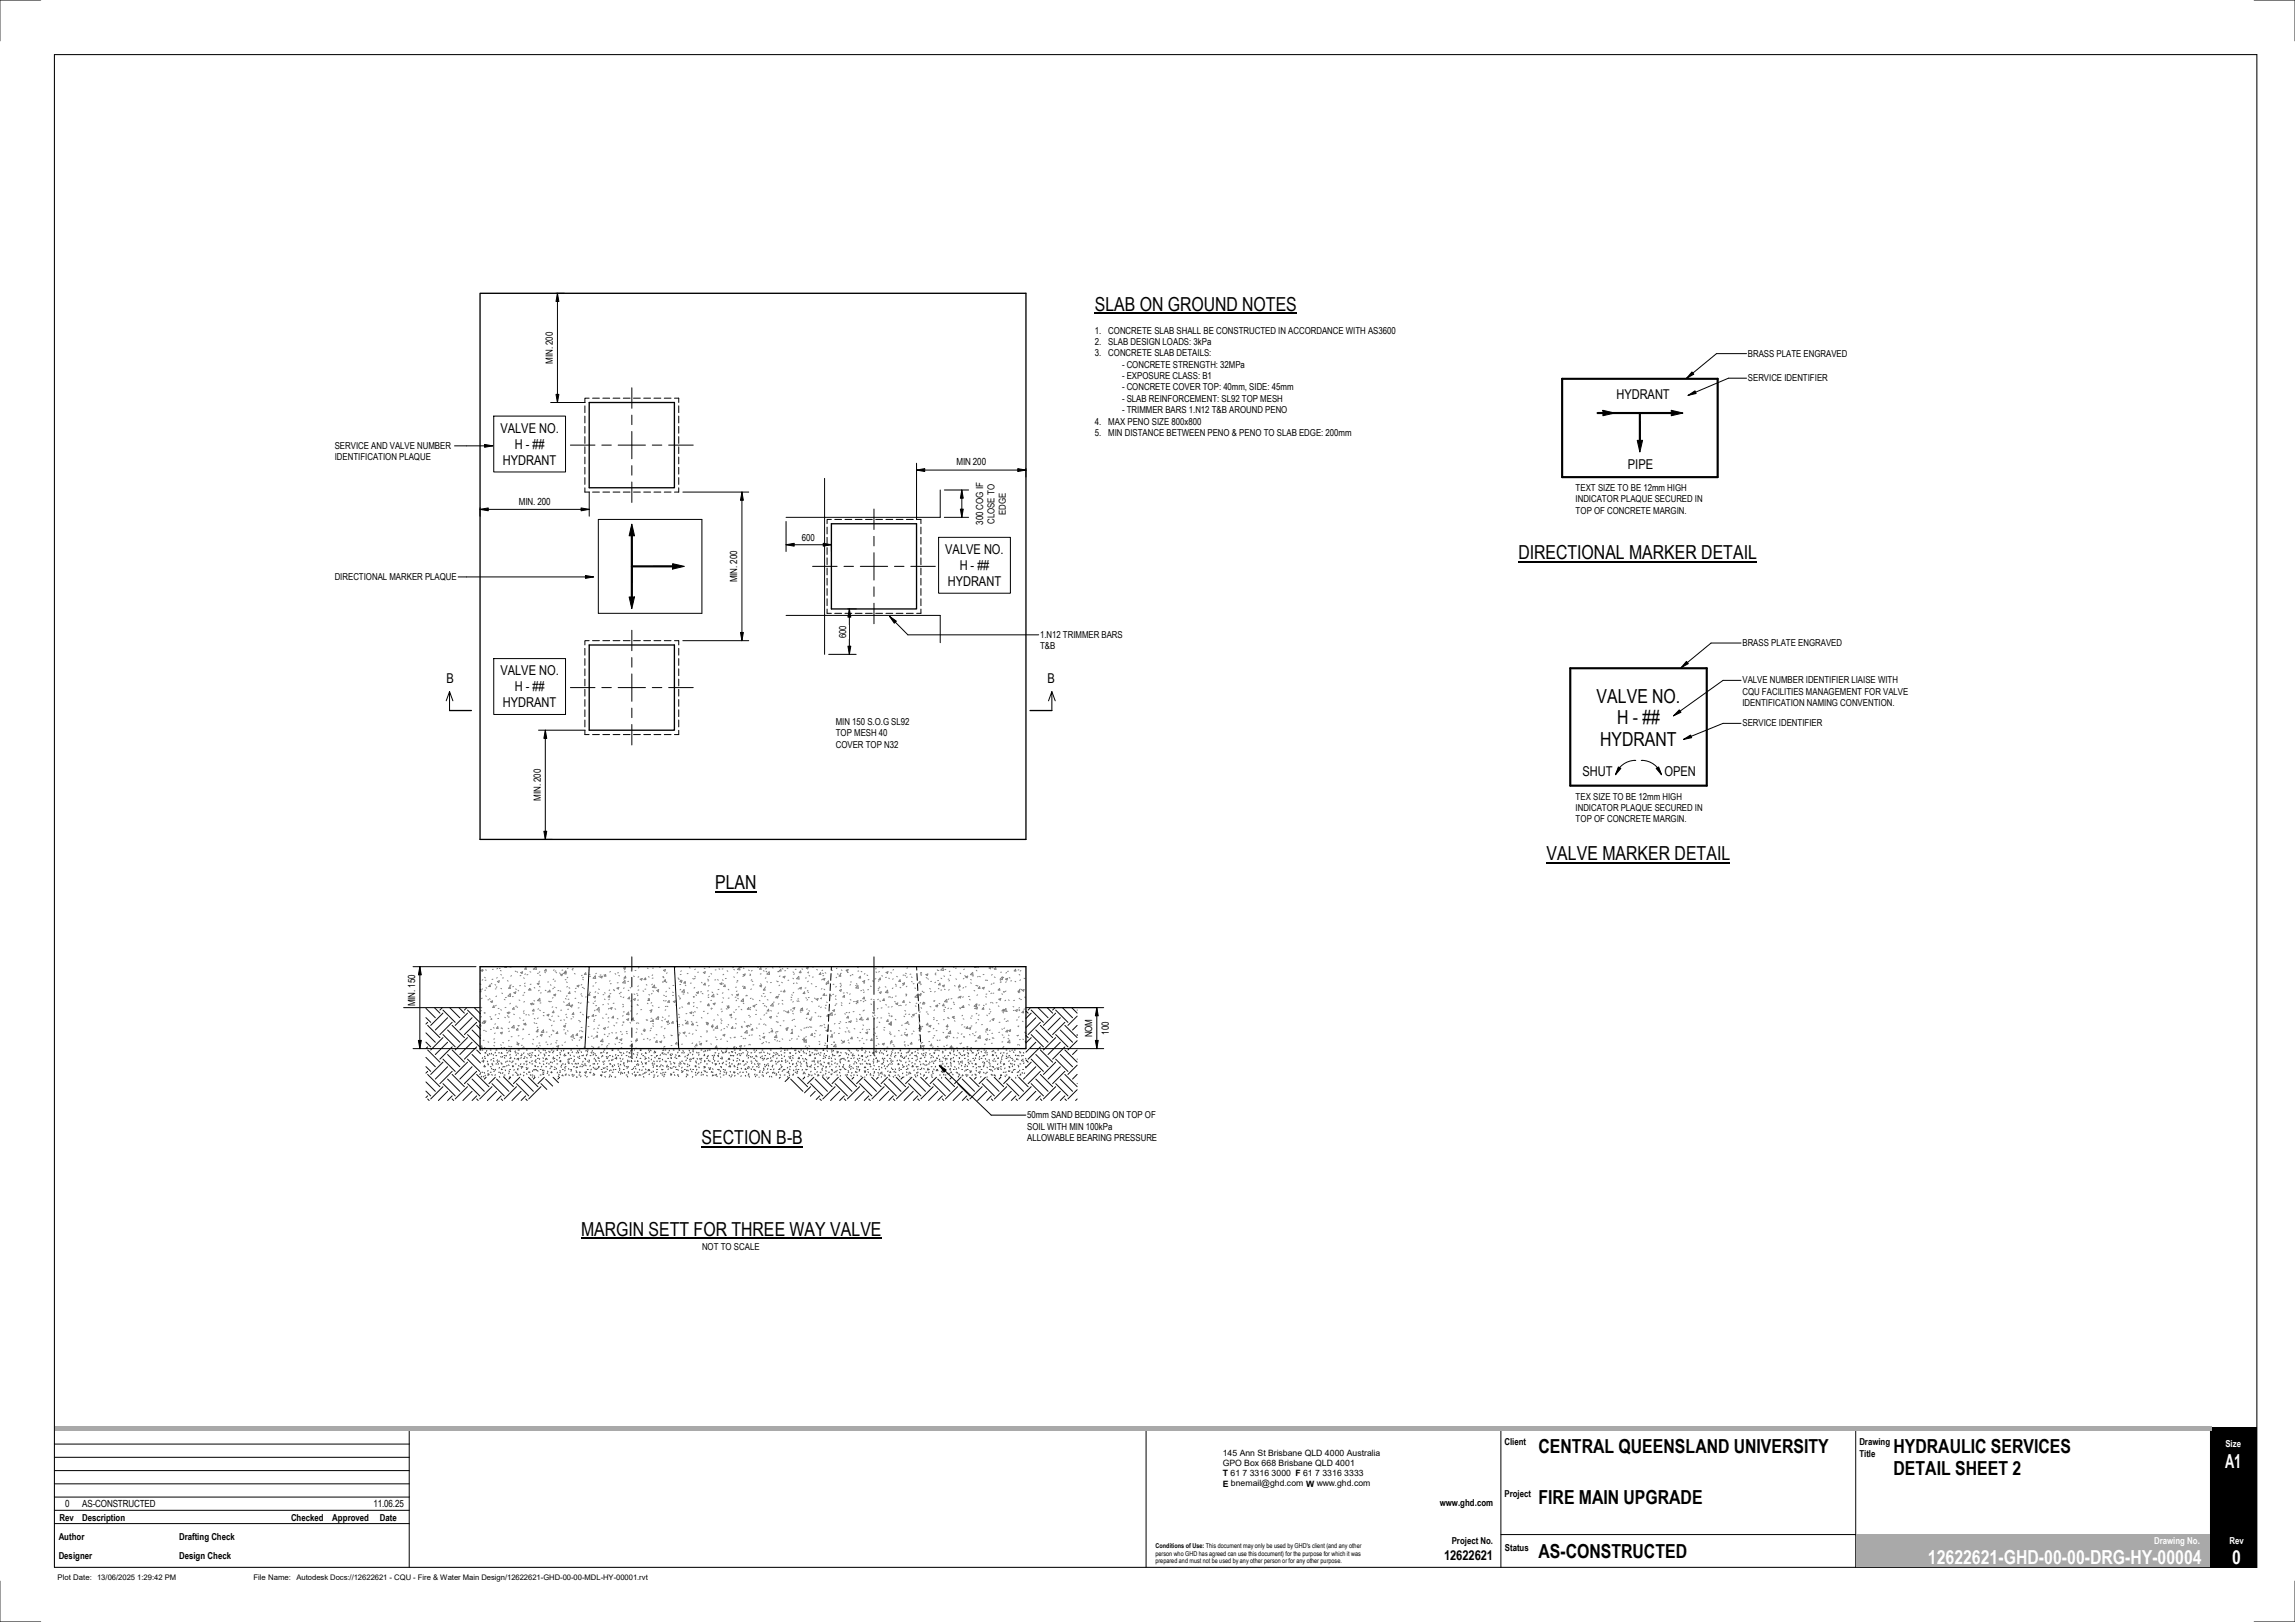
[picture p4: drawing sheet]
<svg xmlns="http://www.w3.org/2000/svg" width="841mm" height="594mm" viewBox="0 0 841 594" stroke-linecap="round" stroke-linejoin="round" font-family="sans-serif">
<defs><g id="words">
<g font-size="7.1">
<text x="401.2" y="113.7">SLAB ON GROUND NOTES</text>
<text x="556.4" y="204.9">DIRECTIONAL MARKER DETAIL</text>
<text x="585" y="257.3">VALVE NO.</text>
<text x="592.6" y="265.3">H - ##</text>
<text x="586.4" y="273.3">HYDRANT</text>
<text x="566.8" y="315.1">VALVE MARKER DETAIL</text>
<text x="262" y="325.7">PLAN</text>
<text x="257.1" y="419.1">SECTION B-B</text>
<text x="212.9" y="452.6">MARGIN SETT FOR THREE WAY VALVE</text>
<text x="563.8" y="532.3">CENTRAL QUEENSLAND UNIVERSITY</text>
<text x="693.9" y="532.3">HYDRAULIC SERVICES</text>
<text x="693.9" y="540.3">DETAIL SHEET 2</text>
<text x="563.8" y="551">FIRE MAIN UPGRADE</text>
<text x="563.8" y="570.8">AS-CONSTRUCTED</text>
</g>
<g font-size="7.1" fill="#feffff">
<text x="815.4" y="537.8">A1</text>
<text x="706.5" y="572.7">12622621-GHD-00-00-DRG-HY-00004</text>
<text x="818" y="572.7">0</text>
</g>
<g font-size="5">
<text x="592.3" y="146">HYDRANT</text>
<text x="183.4" y="158.5">VALVE NO.</text>
<text x="188.7" y="164.3">H - ##</text>
<text x="184.3" y="170.1">HYDRANT</text>
<text x="596.5" y="171.9">PIPE</text>
<text x="346.4" y="202.9">VALVE NO.</text>
<text x="351.7" y="208.7">H - ##</text>
<text x="347.3" y="214.5">HYDRANT</text>
<text x="163.6" y="250">B</text>
<text x="183.4" y="247.3">VALVE NO.</text>
<text x="383.9" y="250">B</text>
<text x="188.7" y="253.1">H - ##</text>
<text x="184.3" y="259">HYDRANT</text>
<text x="579.9" y="284.1">SHUT</text>
<text x="609.9" y="284.1">OPEN</text>
<text x="529.2" y="571.5">12622621</text>
</g>
<g font-size="3.6">
<text x="202.6" y="133.3" transform="rotate(-90 202.6 133.3)">MIN. 200</text>
<text x="350.5" y="170.4">MIN 200</text>
<text x="190.1" y="184.8">MIN. 200</text>
<text x="360.3" y="192.2" transform="rotate(-90 360.3 192.2)">300 COG IF</text>
<text x="270.2" y="213.3" transform="rotate(-90 270.2 213.3)">MIN. 200</text>
<text x="198.1" y="293.3" transform="rotate(-90 198.1 293.3)">MIN. 200</text>
<text x="152.2" y="368.6" transform="rotate(-90 152.2 368.6)">MIN. 150</text>
<text x="400.2" y="379.9" transform="rotate(-90 400.2 379.9)">NOM</text>
<text x="406.3" y="378.9" transform="rotate(-90 406.3 378.9)">100</text>
<text x="23.9" y="552">0</text>
<text x="30.1" y="552">AS-CONSTRUCTED</text>
<text x="136.9" y="552">11.06.25</text>
</g>
<g font-size="3.5">
<text x="401.2" y="122.2">1.</text>
<text x="406.1" y="122.2">CONCRETE SLAB SHALL BE CONSTRUCTED IN ACCORDANCE WITH AS3600</text>
<text x="401.2" y="126.3">2.</text>
<text x="401.2" y="130.5">3.</text>
<text x="406.1" y="130.5">CONCRETE SLAB DETAILS:</text>
<text x="406.1" y="126.3">SLAB DESIGN LOADS: 3kPa</text>
<text x="640.5" y="130.6">BRASS PLATE ENGRAVED</text>
<text x="411.2" y="134.7">- CONCRETE STRENGTH: 32MPa</text>
<text x="411.2" y="138.8">- EXPOSURE CLASS: B1</text>
<text x="411.2" y="143">- CONCRETE COVER TOP: 40mm, SIDE: 45mm</text>
<text x="640.5" y="139.6">SERVICE IDENTIFIER</text>
<text x="411.2" y="147.2">- SLAB REINFORCEMENT: SL92 TOP MESH</text>
<text x="401.2" y="155.5">4.</text>
<text x="406.1" y="155.5">MAX PENO SIZE 800x800</text>
<text x="411.2" y="151.3">- TRIMMER BARS 1.N12 T&amp;B AROUND PENO</text>
<text x="401.2" y="159.7">5.</text>
<text x="406.1" y="159.7">MIN DISTANCE BETWEEN PENO &amp; PENO TO SLAB EDGE: 200mm</text>
<text x="122.7" y="164.4">SERVICE AND VALVE NUMBER</text>
<text x="122.7" y="168.6">IDENTIFICATION PLAQUE</text>
<text x="577.4" y="179.9">TEXT SIZE TO BE 12mm HIGH</text>
<text x="577.4" y="184">INDICATOR PLAQUE SECURED IN</text>
<text x="364.5" y="191.9" transform="rotate(-90 364.5 191.9)">CLOSE TO</text>
<text x="368.6" y="188.7" transform="rotate(-90 368.6 188.7)">EDGE</text>
<text x="577.4" y="188.2">TOP OF CONCRETE MARGIN.</text>
<text x="293.8" y="198.2">600</text>
<text x="122.7" y="212.4">DIRECTIONAL MARKER PLAQUE</text>
<text x="310.1" y="233.8" transform="rotate(-90 310.1 233.8)">600</text>
<text x="381.1" y="233.6">1.N12 TRIMMER BARS</text>
<text x="381.1" y="237.8">T&amp;B</text>
<text x="638.5" y="236.6">BRASS PLATE ENGRAVED</text>
<text x="638.5" y="250.3">VALVE NUMBER IDENTIFIER LIAISE WITH</text>
<text x="638.5" y="254.5">CQU FACILITIES MANAGEMENT FOR VALVE</text>
<text x="638.5" y="258.7">IDENTIFICATION NAMING CONVENTION.</text>
<text x="306.3" y="265.5">MIN 150 S.O.G SL92</text>
<text x="306.3" y="269.7">TOP MESH 40</text>
<text x="638.5" y="266">SERVICE IDENTIFIER</text>
<text x="306.3" y="273.9">COVER TOP N32</text>
<text x="577.4" y="292.9">TEX SIZE TO BE 12mm HIGH</text>
<text x="577.4" y="297.1">INDICATOR PLAQUE SECURED IN</text>
<text x="577.4" y="301.2">TOP OF CONCRETE MARGIN.</text>
<text x="376.4" y="409.5">50mm SAND BEDDING ON TOP OF</text>
<text x="376.4" y="413.7">SOIL WITH MIN 100kPa</text>
<text x="376.4" y="417.9">ALLOWABLE BEARING PRESSURE</text>
<text x="257.3" y="458">NOT TO SCALE</text>
<text x="551.3" y="529.4">Client</text>
<text x="681.4" y="529.4">Drawing</text>
<text x="681.4" y="533.5">Title</text>
<text x="527.6" y="551.7">www.ghd.com</text>
<text x="551.3" y="548.3">Project</text>
<text x="21.8" y="557">Rev</text>
<text x="30.2" y="557">Description</text>
<text x="106.6" y="557">Checked</text>
<text x="121.8" y="557">Approved</text>
<text x="139.2" y="557">Date</text>
<text x="21.5" y="564.2">Author</text>
<text x="65.7" y="564.2">Drafting Check</text>
<text x="532" y="565.7">Project No.</text>
<text x="551.5" y="567.9">Status</text>
<text x="21.5" y="571">Designer</text>
<text x="65.7" y="571">Design Check</text>
</g>
<g font-size="3.5" fill="#feffff">
<text x="815.5" y="530">Size</text>
<text x="789.4" y="565.6">Drawing No.</text>
<text x="817" y="565.6">Rev</text>
</g>
<g font-size="3.2">
<text x="448.1" y="533.4">145 Ann St Brisbane QLD 4000 Australia</text>
<text x="448.1" y="537">GPO Box 668 Brisbane QLD 4001</text>
<text x="448.1" y="540.8">T 61 7 3316 3000 F 61 7 3316 3333</text>
<text x="448.1" y="544.5">E bnemail@ghd.com W www.ghd.com</text>
</g>
<g font-size="2.8">
<text x="21.1" y="578.8">Plot Date:</text>
<text x="35.6" y="578.8">13/06/2025 1:29:42 PM</text>
<text x="92.8" y="578.8">File Name:</text>
<text x="108.7" y="578.8">Autodesk Docs://12622621 - CQU - Fire &amp; Water Main Design/12622621-GHD-00-00-MDL-HY-00001.rvt</text>
</g>
<g font-size="2.4">
<text x="423.4" y="566.9">Conditions of Use: This document may only be used by GHD's client (and any other</text>
<text x="423.4" y="569.8">person who GHD has agreed can use this document) for the purpose for which it was</text>
<text x="423.4" y="572.6">prepared and must not be used by any other person or for any other purpose.</text>
</g>
</g></defs>
<g fill="none" stroke="#808080" stroke-width=".37">
<path d="M176.2 355.4l.7-.3-.2 .6zM177 358.8l-.3 .2M177.1 355.4l-.3 .2M177.6 357.9l.2 .3M177.9 355.2l.3 .2M178.1 359l-.3 .1M180.6 358.7h-.3M180.8 355h-.4M182.2 358.1l-.2 .1M182.3 359.5l.7-.3-.2 .6zM182.4 354.7l-.3 .2M183.3 354.7h-.3"/>
<path d="M183.4 355.4l.2 .2M183.5 356.9l.3 .2M184.5 358.2h-.4M185.5 354.1l.1 .3-.6-.1 .2-.2M185.9 359.1l.3 .3M187.2 354.2h-.4M187.4 354.1l-.1 .1M187.5 357.3l-.3 .2M188.8 355.7l.3 .1M189.4 355.9l.3 .2M190.8 356.2l.7-.3-.2 .7zM190.9 357.3l-.3 .1"/>
<path d="M191.9 358.1l.2 .3M192.6 356.7l-.3 .2M192.8 354.4l.1 .6-.6-.1zM193.4 357h-.3M194.2 355.9l.3 .2M195.4 354.9l.2 .2M196.5 354.1l.1 .9-.9-.1zM197.3 356.5h-.3M197.7 359.3l-.2 .2M197.8 357.1l.3 .2M197.8 355.9l-.2 .2M199.6 356.1l.3 .2"/>
<path d="M200.1 355l.1 .6h-.6zM201 359.6l-.3 .1M201.5 354.1h.1M202.9 358.6l-.2 .2M203.1 355.2l-.3 .2M203.6 359.3h-.4M203.7 355.6l-.3 .1M203.7 356.1l.3 .2M205.1 356.3l.2 .2M205.4 357l.7-.2-.2 .6zM206.2 355.3h-.3M207.3 355.7l.1 1-.9-.1z"/>
<path d="M207.3 355.6l.2 .7-.6-.1zM207.4 358.8h-.3M207.6 359.6l.3 .3M208.1 357.9l-.3 .2M208.2 354.6l-.3 .2M209.7 355.1l.2 .2M210.1 354.8h-.3M210.5 356.6l.3 .1M213.4 357.2l-.3 .2M213.6 358.6l.2 .3M213.8 357.9l-.3 .1M214.4 354.1h.1"/>
<path d="M214.5 354.1h-.1M214.6 356.3l.2 .6-.7-.1zM215.6 354.1l.2 .2M215.9 356.8l.3 .2M216.4 357.6l-.4 .1M218.1 357.4l.2 1-.9-.1zM218.5 359.9l-.3 .1M218.6 356.5l-.3 .2M219.5 357.6l.2 .2M220 357.8l.7-.2-.2 .6zM220.2 357.1h-.3M221.3 357l.3 .2"/>
<path d="M221.9 356.9l.1 .6h-.6zM223.6 359.2l-.3 .2M223.7 355.8l-.3 .2M225.4 356.6l.2 .2M226.5 359.9l-.3 .1M226.7 356.3h-.4M226.8 357.3l.2 .1M228.5 354.6l.8-.3-.3 .6zM228.9 358.4l-.3 .2M229 355l-.3 .3M229 359.1l.1 1-.9-.2zM229.2 355.9l-.3 .1"/>
<path d="M229.2 357.5l.1 .7-.6-.1zM230.4 359.4l-.4 .1M231.3 355.6l.3 .2M232.2 357.5l.3 .2M233 355.4l-.3 .1M234.1 357.7l-.3 .2M234.2 354.3l-.3 .2M235.1 359l-.5-.4 .7-.2-.2 .6M236.5 358.2l.1 .6h-.6zM236.8 358.6h-.3M237.2 354.6l.3 .2M237.6 357.7l.3 .2"/>
<path d="M239.2 357.1l-.2 .2M239.3 358.2l-.3 .1M239.5 354.6h-.4M242 354.2l-.3 .1M242 354.1h.1M242.8 359.6l.2 .2M243 358l.3 .1M243.1 355.4l.8-.3-.3 .6zM243.2 357.7l-.4 .1M243.8 358.8l.1 .7-.6-.1zM244.4 359.7l-.3 .2M244.5 356.3l-.3 .2"/>
<path d="M247.2 354.1l.3 .2M248.5 358.2l.3 .2M248.7 358.6l.2 .2M249.2 359.5l.7-.3-.2 .6zM249.6 359l-.3 .2M249.6 356.9l-.3 .1M249.7 355.6l-.3 .2M251.1 359.5l.1 .6-.6-.1zM252.1 356.6h-.3M252.6 354.4l.3 .2M253.9 358.4l.3 .2M254.6 357.6l.2 .2"/>
<path d="M254.7 358.3l-.3 .2M254.8 354.9l-.2 .2M256 356.1h-.3M257 359.8l.3 .2M257.7 356.2l.8-.3-.2 .6zM258 354.6l.3 .2M259.3 358.6l.3 .2M259.7 359.2l-.3 .1M260 357.6l-.3 .2M260.1 354.2l-.3 .2M260.5 356.6l.3 .2M262.3 358.9h-.4"/>
<path d="M262.4 355.2l-.3 .1M263 358.8l.2 .2M263.5 354.8l.3 .2M264.7 358.9l.3 .2M264.9 354.9h-.3M265.2 356.8l-.3 .2M266.1 358.4h-.3M266.5 355.5l.2 .3M268.8 354.4h-.3M268.9 357.8l.2 .2M268.9 355.1l.3 .1M270.2 359.1l.2 .2"/>
<path d="M270.2 359.6l-.2 .2M270.3 356.2l-.2 .2M271 354.3l.1 .9-.9-.1zM271.3 354.1l-.3 .2M271.6 354.1l.1 .3-.7-.1M272.4 357l.7-.3-.2 .7zM272.4 354.5l.2 .3M272.4 354.1h.1M272.5 357.5l-.3 .1M274.3 355.3l.3 .2M274.8 356.7l.3 .3M275.1 357.2l-.3 .1"/>
<path d="M275.5 358.8l-.3 .2M275.6 359.3l.3 .2M275.6 355.4l-.2 .2M277.6 354.2l.3 .1M278.8 354.4l.1 .6-.6-.1zM278.9 356.7h-.3M279.7 355.5l.3 .2M280.7 358.1l-.2 .2M280.7 355.7l.3 .3M280.8 354.7l-.2 .2M281 359.6l.3 .1M281.1 356.8l.8-.8 .1 .9z"/>
<path d="M281.4 354.1h.1M282.7 359.9h-.4M283 354.4l.3 .2M284.6 359.3l.3 .2M285.2 355.7l.3 .2M285.2 359.5l-.3 .1M285.3 355.9h-.3M285.9 357.4l-.3 .3M286 354.1l-.3 .2M286.1 355l.1 .6h-.6zM286.4 359.8l.3 .2M286.7 354.7l.2 .2"/>
<path d="M287 357.8l.7-.3-.2 .7zM287.9 355.5l-.3 .1M288.5 354.6l.2 .2M289.1 359l-.4 .1M290.6 358.3l.2 .2M290.6 356l.3 .2M291.1 356.7l-.2 .2M291.7 355h-.3M292.7 357.6l.1 1-.9-.1zM293.4 355.6l.1 .7-.6-.1zM293.9 354.8l.3 .2M295.5 354.5l.7-.2-.2 .6z"/>
<path d="M295.5 358.2h-.3M296 356.2l.3 .2M296.2 359.3l-.2 .3M296.3 356l-.2 .2M296.5 357.3l.2 .2M298 357.8l-.3 .1M298.2 354.2h-.4M299.3 355.1l.3 .2M300.7 356.3l.1 .6h-.6zM301.3 358.7l-.2 .2M301.4 356.4l.3 .2M301.5 355.3l-.3 .2"/>
<path d="M301.6 358.6l.7-.2-.2 .6zM301.9 357.3l-.3 .1M302.4 356.2l.2 .3M303.6 359.3l.1 1-.9-.2zM304.7 355.3l.3 .2M306.6 357.9l-.2 .2M306.7 354.6l-.2 .2M306.9 356.7l.2 .1M308 356.9l.1 .6h-.6zM308.3 356.5h-.3M308.3 355.2l.3 .3M310.1 355.4l.7-.3-.2 .6z"/>
<path d="M310.2 355.5l.2 .2M310.9 356.2h-.4M311.8 357.2l-.2 .2M312 359.6l-.3 .1M312.3 356.9l.3 .2M314.3 354.2l.2 .2M314.7 355.6l-.3 .1M315.3 357.6l.1 .6-.6-.1zM315.6 355.8l.2 .1M316.2 359.5l.7-.3-.2 .6zM316.9 360l-.3 .2M317 356.6l-.3 .2"/>
<path d="M317.7 357.1l.3 .2M318.4 358.8l-.3 .1M319.8 359.2l.2 .3M321 358.5h-.3M321 356l.3 .2M321.1 354.8h-.3M322.1 359.2l-.2 .2M322.3 355.8l-.3 .2M322.6 358.2l.1 .6h-.6zM323.1 357.4l.3 .1M323.7 354.5h-.4M324.7 356.2l.7-.3-.2 .6z"/>
<path d="M324.8 358h-.3M325.7 358.2l.2 .3M326.4 356.2l.3 .2M327.3 358.5l-.2 .2M327.5 355.1l-.3 .2M328.6 357.6l.2 .2M329.8 358.8l.2 .7-.6-.1zM331.3 357.1l-.4 .1M331.6 357.2l.3 .2M331.9 356.4l.2 .2M332.5 357.8l-.3 .2M332.6 354.5l-.3 .1"/>
<path d="M333.8 356.8h-.3M334 357.8l.3 .2M334.1 359.5l.2 .2M337.1 359.5l.1 .6-.6-.1zM337.3 356.7l.2 .2M337.5 356.2l.3 .2M337.7 356.3h-.4M337.8 357.1l-.3 .2M339.3 357l.7-.3-.2 .6zM339.4 358l.3 .2M340 358.4l.2 .2M341.4 359.4l-.3 .1"/>
<path d="M342.7 356.9l.3 .2M342.9 359.7l-.3 .2M343 356.4l-.3 .2M343.5 355.2l.2 .2M343.9 359.1l-.3 .1M344.1 355.4l-.4 .1M344.8 358.3l.3 .2M345.6 354.5l.1 .9-.9-.1zM345.9 357.4l.2 .2M346.6 355.1h-.3M347.8 358.6h-.3M348 359.1l-.3 .2"/>
<path d="M348.1 355.7l-.2 .2M348.1 357.1l.3 .2M349.4 354.2l.2 .2M350.3 358.5l.2 .2M350.5 354.6h-.4M351.8 356.4l.3 .2M353.3 358.3l-.3 .2M353.4 354.9l-.3 .2M353.5 357.4l.3 .1M354.6 357.5l-.2 .6-.5-.3M354.6 357.5l-.7 .3h.3M355.7 358.7l.3 .2"/>
<path d="M355.7 359.9l.3 .3M356.4 356.2l.2 .9-1-.1zM356.7 357.4l-.3 .1M357.3 354.1l-.2 .2 .6 .1v-.3M357.8 355.4l.2 .2M358.5 357.6l-.3 .2M358.6 354.2l-.3 .2M359 357.6l.2 .2M360.6 356.9l-.3 .1M361.1 359l.3 .1M361.6 358.9l.3 .3M362.5 354.5l.7-.3-.3 .7z"/>
<path d="M363.6 357l-.3 .2M363.7 354.4l.2 .2M364.4 357.8l.3 .2M364.9 354.4l.1 .6h-.6zM366.5 359.2l.3 .2M366.9 359.7l-.4 .1M367 356.1h-.3M367.3 357.8l.1 1-.9-.2zM367.6 357.9l.2 .2M368.5 358.6l.7-.3-.2 .6zM368.8 359.6l-.3 .2M368.9 356.2l-.3 .2"/>
<path d="M369.5 355.7l-.3 .1M369.8 358.1l.3 .1M370.7 359.2l-.3 .1M372 359.4l.2 .2M372.2 355l.1 .7-.6-.1zM373.4 355.2l-.3 .1M373.5 356.9l.2 .2M374 358.9l-.3 .2M374.1 355.5l-.3 .2M375.2 358.3l.3 .2M175.9 362.5l.2-.2 .1 1-.3-.1M176 360.4l.2 .2"/>
<path d="M176.2 379.1l-.1 .1M176.3 375.7l-.2 .2M176.4 372.3l-.2 .3M176.5 370.2h-.4M176.6 369l-.3 .2M176.7 365.6l-.3 .2M176.8 362.2l-.2 .2M177.3 374.2l.7-.2-.2 .6zM177.4 371l.3 .2M177.5 373.9l.1 .9-.9-.1zM177.5 377.4h-.3M177.6 370.8l.2 .2"/>
<path d="M177.9 362.7h-.3M177.9 377.6l.3 .2M178 364.7l.2 .3M178.1 361.8l.3 .1M179.1 366.2h-.3M179.4 365.8l.2 .2M179.5 372.3l.3 .2M179.6 360.7l.1 .7-.6-.1zM179.8 366.9l.7-.3-.2 .6zM180 373l.3 .3M180 360.2l.3 .2M180.1 377l-.4 .1"/>
<path d="M180.2 373.4h-.3M180.8 376.4l.3 .2M181 368.4l.1 .6h-.6zM181.4 360.6l.3 .2M181.5 378.4l-.3 .1M181.6 375l-.3 .2M181.7 371.6l-.2 .2M181.8 362.2h-.3M181.9 368.2l-.3 .2M182 364.8l-.3 .2M182.1 361.4l-.3 .2M182.4 376l.1 .7-.6-.1z"/>
<path d="M182.8 373l-.4 .1M182.8 371.2l.3 .2M182.9 369.3l-.4 .1M183.4 378.3l.7-.2-.2 .6zM183.5 369.8l.2 .2M183.5 362l.3 .2M183.9 376.6l.2 .2M183.9 363.7l.2 .2M183.9 376.5l-.3 .1M184.8 366l.3 .2M185 372.6l.2 .1M185.4 369h-.3"/>
<path d="M185.5 365.3l-.3 .1M185.9 370.9l.7-.2-.2 .6zM185.9 372l.3 .2M186.2 376.6l.3 .2M186.6 372.5l-.3 .1M186.7 377.6l-.3 .2M186.8 374.2l-.2 .3M186.8 360.8l.3 .2M186.9 361.4l.1 .6h-.6zM186.9 370.9l-.2 .2M187 364l.1 .9-.9-.1zM187.1 367.5l-.3 .2"/>
<path d="M187.2 364.1l-.3 .2M187.3 360.7l-.3 .2M187.7 379.7h-.4M188.1 365h-.3M188.2 361.3l-.3 .1M188.2 371.4l.3 .2M188.3 369l.1 .7-.6-.1zM188.3 363.6l.7-.3-.2 .6zM188.3 375.6l.1 .9-.9-.1zM189 362.2l.2 .2M189.2 377.2l.6 .1-.1-.6-.5 .5M189.3 368.5l-.4 .1"/>
<path d="M189.4 368.8l.3 .2M189.8 375.6l.3 .2M189.8 362.7l.3 .2M190.2 379.3l-.3 .1M190.2 366.2l.3 .2M190.3 375.7h-.3M190.4 372.8l.3 .2M190.8 361h-.4M191.6 376.8l.3 .2M191.8 377l-.2 .2M191.9 371l.2 .2M191.9 375.1l.7-.3-.2 .6z"/>
<path d="M191.9 364.5h-.3M192 373.6l-.3 .2M192.1 370.2l-.3 .2M192.2 366.8l-.3 .2M192.2 361.1l.3 .2M192.3 363.5l-.2 .2M192.4 360.1l-.2 .2M192.9 375.3l-.3 .1M193 371.7h-.3M193.7 371.7l.3 .1M194.1 378.8l-.4 .1M194.2 362l.1 .6h-.6z"/>
<path d="M194.4 362.4l.3 .2M194.4 367.7l.7-.3-.2 .6zM194.6 360.5h-.3M195.1 370.2l.5-.5 .1 .6-.6-.1M195.6 371.3l-.4 .1M195.6 366.5l.3 .1M195.7 367.7h-.4l.3 .3M195.7 374.5l.3 .3M195.8 361.7l.2 .2M195.8 373l.3 .2M196.7 374.8l-.3 .1M196.9 360.3l.7-.3-.2 .6z"/>
<path d="M197 377.3l.1 .6h-.6zM197 379.6l-.3 .2M197.1 377.1l.2 .1M197.1 376.2l-.2 .2M197.2 372.8l-.2 .2M197.4 369.5l-.3 .2M197.5 366.1l-.3 .2M197.6 362.7l-.3 .2M197.7 361.3l.3 .2M197.8 370l.2 .2M197.8 365.7l.1 .9-.9-.1zM198 379.1l.7-.2-.2 .6z"/>
<path d="M198.2 367.3l-.3 .1M198.4 363.6l-.4 .1M199.1 371.9l.3 .2M199.2 377.2l.1 1-.9-.1zM199.4 370.8l-.3 .1M199.8 362.7l.3 .1M200.5 371.8l.7-.3-.2 .6zM200.5 378h-.3M200.9 363.3h-.3M201.1 366.7l.2 .2M201.2 379.6l.3 .2M201.2 373.3l.3 .1"/>
<path d="M201.3 366.7l.2 .2M201.5 362.6l.1 .7-.6-.1zM201.7 373.5l.2 .3M201.7 360.7l.2 .2M202.1 366.8l-.4 .1M202.2 378.9l-.2 .2M202.3 375.5l-.2 .2M202.5 372.1l-.3 .2M202.5 377.3l.3 .2M202.6 368.7l-.3 .2M202.7 365.4l-.3 .2M202.8 362l-.2 .2"/>
<path d="M202.9 370.3l.1 .6h-.6zM202.9 364.4l.7-.3-.2 .6zM203 377.7h-.3M203.1 361.5l.3 .2M203.2 374h-.4M203.7 369l.3 .2M204.3 377.9l.1 .7-.6-.1zM204.5 372.1l.3 .2M204.7 362.8l-.3 .1M205.2 362.9l.3 .2M205.7 373.7h-.3M205.8 370h-.3"/>
<path d="M206.5 366.9l.3 .2M206.5 375.9l.7-.3-.2 .6zM206.7 373.5l.2 .2M206.9 377.1l-.4 .1M207.2 378.6l.2 .2M207.2 365.7l.3 .2M207.3 378.2l-.2 .2M207.5 374.9l-.3 .2M207.6 372.5l.2 .2M207.6 371.5l-.3 .2M207.7 368.1l-.2 .2M207.8 364.7l-.2 .2"/>
<path d="M207.9 368.2l.8-.9 .1 1zM207.9 377.5l.3 .2M208 361.3l-.3 .2M208.4 369.6l-.4 .1M208.5 366h-.3M208.5 361.8l.3 .2M208.8 363.3l.1 .6h-.6zM209 368.5l.7-.3-.2 .6zM209.5 373.1l-.3 .1M209.6 367.9l.3 .3M209.9 372.3l.3 .2M210 378.9l.1 1-.9-.1z"/>
<path d="M210.2 370.9l.1 .7-.6-.1zM210.7 363.1l.2 .2M211 365.6l-.3 .1M211.2 362h-.4M211.5 361.1l.7-.3-.2 .7zM211.6 378.6l.1 .6h-.6zM211.9 367.2l.3 .1M212.1 373.7l.3 .2M212.2 369.1l-.3 .1M212.6 379.9l.7-.2-.2 .6zM212.6 377.5l-.3 .2M212.7 374.1l-.2 .2"/>
<path d="M212.9 370.7l-.3 .2M213 367.3l-.3 .2M213.1 377.5l.2 .3M213.1 363.9l-.2 .3M213.1 364.7l.3 .2M213.1 380h-.3M213.2 360.6l-.2 .2M213.3 376.3h-.3M213.3 377.7l.3 .2M213.5 371.5l.3 .2M213.7 361.6l-.3 .1M213.9 362l.3 .2"/>
<path d="M214.9 365.1l-.3 .1M215.1 372.6l.7-.3-.2 .6zM215.3 372.6l.3 .2M215.5 379.8l.3 .2M215.6 366.9l.2 .3M215.8 376h-.3M216 372.3h-.4M216 363.9l.2 .7-.6-.1zM216.1 363.3l.3 .2M217 379.5h-.3M217.3 367.4l.3 .2M217.5 371.6l.1 .6h-.6z"/>
<path d="M217.5 374l.3 .1M217.5 365.2l.7-.3-.2 .6zM217.6 361.1l-.4 .1M217.8 376.8l-.2 .2M218 373.4l-.3 .2M218.1 370l-.3 .2M218.2 366.6l-.3 .2M218.3 363.2l-.2 .2M218.5 372h-.3M218.6 368.3h-.3M218.8 378l.2 .2M218.9 379.2l.1 .6h-.6z"/>
<path d="M219 376.5l.3 .3M219.1 363.7l.2 .2M219.4 362.2l.2 .2M219.4 370.5l.3 .2M219.5 369l.1 1-.9-.2zM219.7 375.5h-.4M220.8 372.8l.3 .2M221.1 376.7l.7-.3-.2 .6zM221.2 368h-.3M221.3 364.3h-.3M221.4 378.8l.3 .2M221.5 365.9l.2 .2"/>
<path d="M221.5 363.6l.3 .2M222.4 371.5h-.4M222.8 367.6l.2 .2M222.8 379.5l-.2 .2M222.9 374.2l.3 .2M223 376.1l-.3 .2M223.1 372.7l-.3 .2M223.2 369.3l-.3 .2M223.3 364.6l.2 .6-.7-.1zM223.3 366l-.2 .2M223.4 378.6l-.3 .1M223.5 362.6l-.3 .2"/>
<path d="M223.6 369.3l.7-.3-.2 .6zM223.9 363.9l-.4 .1M224 360.3h-.4M224.2 378.2l.3 .2M224.7 372.2l.2 .6h-.6zM224.8 362.5l.3 .1M224.9 375.5l.3 .3M225 362.6l.2 .3M225 367.5h-.3M225.4 369.5l.2 .2M226 378.3h-.4M226.1 361.9l.7-.2-.2 .6z"/>
<path d="M226.1 374.6l-.3 .1M226.1 379.8l.2 .7-.6-.1zM226.2 373l.3 .2M226.9 363.8l.3 .2M227.4 377.8l.2 .2M227.4 364.9l.2 .2M227.7 363.4l-.3 .1M228.1 378.7l-.2 .2M228.2 367.8l.3 .2M228.2 375.3l-.2 .3M228.3 374.4l.3 .2M228.4 372l-.3 .2"/>
<path d="M228.5 368.6l-.3 .2M228.6 365.2l-.3 .2M228.6 374.3h-.3M228.7 361.8l-.2 .2M228.8 370.6h-.4M229.6 378.4l.3 .2M229.7 373.4l.7-.3-.2 .6zM229.8 377.8h-.3M230.2 362.7l.3 .2M230.3 370.7l.2 1-.9-.2zM230.6 365.2l.1 .6h-.6zM230.9 374.5l.2 .2"/>
<path d="M230.9 361.6l.2 .3M231.3 368.4l.2 .3M231.3 370.3h-.3M231.4 366.6h-.3M231.6 373.3l.3 .1M232 372.8l.2 .7-.7-.1zM232.1 366l.8-.2-.3 .6zM232.3 364l.3 .2M232.5 373.8h-.3M233.3 376.7l.3 .3M233.3 378l-.2 .2M233.3 363.9l.3 .2"/>
<path d="M233.5 374.6l-.3 .2M233.6 371.2l-.3 .3M233.6 368.1l.3 .2M233.7 367.9l-.3 .2M233.8 374.6l.3 .2M233.8 364.5l-.2 .2M234 361.1l-.3 .2M234 366.3h-.3M234.1 362.6h-.3M235 378.7l.3 .1M235.2 369.8h-.4M235.6 362.9l.3 .2"/>
<path d="M235.7 377.5l.8-.3-.3 .6zM236.2 376.9l-.3 .1M236.7 362.3h-.4M236.8 373.5l.2 .2M236.8 360.6l.3 .2M237 373.5l.3 .2M237.2 367.4l.3 .2M237.8 364.3l.3 .1M237.8 365.8h-.3M237.9 365.8l.1 .7-.6-.1zM238.2 370.1l.7-.3-.2 .7zM238.5 377.4l-.3 .2"/>
<path d="M238.6 374l-.3 .2M238.7 370.6l-.3 .2M238.8 376.6h-.4M238.8 367.2l-.2 .2M238.9 372.9l-.3 .1M239 363.8l-.3 .2M239 368.3l.3 .2M239.1 360.4l-.3 .3M239.2 374.9l.3 .1M239.2 375.7l.3 .2M239.3 362.9l.2 .2M239.3 373.5l.1 .6h-.6z"/>
<path d="M239.8 360.8l.1 1-.8-.2zM240.5 378.9l.3 .2M240.5 361.8h-.3M240.7 362.8l.7-.3-.2 .6zM241 363.1l.3 .2M241.2 372.4l.1 .9-.9-.1zM241.4 372.6h-.3M241.6 368.9l-.3 .1M242.5 373.7l.3 .2M242.6 376.1l-.3 .1M242.7 372.5l.3 .2M243.1 379.3l.3 .2"/>
<path d="M243.1 366.4l.3 .2M243.2 364.5l.3 .2M243.6 380l-.2 .2M243.8 376.6l-.3 .2M243.9 373.2l-.3 .2M244 369.8l-.3 .2M244.1 368.6h-.3M244.1 366.5l-.2 .1M244.2 363.1l-.2 .2M244.3 374.2l.7-.3-.2 .6zM244.3 364.9l-.4 .1M244.5 368.5l.3 .2"/>
<path d="M244.6 375.1l.3 .2M245.2 374.7l.2 .2M245.2 366.5l.1 .6h-.6zM245.2 361.8l.2 .3M245.3 372.1h-.3M245.9 379.1l.3 .2M246.4 379.3h-.4M246.5 363.4l.3 .1M246.6 374.1l.1 .7-.6-.1zM246.7 366.8l.8-.2-.3 .6zM246.8 364.6h-.3M246.9 360.9l-.3 .1"/>
<path d="M247.9 374l.3 .1M248 368.1h-.4M248.6 364.7l.3 .2M248.6 371.5l.3 .2M248.8 379.3l-.2 .2M248.9 378.9l-.3 .1M249 375.9l-.3 .2M249 375.3h-.3M249 378.2l.3 .3M249.1 365.4l.2 .2M249.1 372.5l-.3 .2M249.2 369.1l-.3 .2"/>
<path d="M249.3 365.7l-.2 .3M249.5 362.4l-.3 .2M249.5 360.6h-.4M249.9 368.8l.3 .1M250 375.3l.3 .2M250.3 378.3l.7-.3-.2 .6zM250.7 364.1h-.4M250.7 362.5l.1 1-.9-.2zM251.1 373.7l.2 .2M251.1 360.8l.3 .2M251.3 379.3l.3 .2M251.6 374.9l-.4 .1"/>
<path d="M251.7 371.2l-.3 .1M251.9 363.6l.3 .2M252 374.1l.1 .9-.9-.1zM252.5 367.1l.1 .7-.6-.1zM252.8 378.4l-.4 .1M252.8 370.9l.7-.3-.2 .7zM253.3 360.1h-.3M253.3 374.2l.3 .2M253.9 374.8l.1 .6-.6-.1zM254 378.6l-.3 .2M254 365l.3 .1M254.1 375.2l-.3 .2"/>
<path d="M254.2 371.9l-.2 .1M254.3 370.9h-.4M254.3 368.5l-.2 .2M254.4 367.2l-.3 .1M254.5 365.1l-.3 .2M254.6 370.4l.2 .3M254.6 361.7l-.3 .2M255 377.2l.2 .3M255 364.4l.2 .2M255.3 363.6l.7-.3-.2 .6zM255.3 369l.3 .2M255.4 374.4l-.3 .1"/>
<path d="M255.5 375.5l.3 .2M256.7 379.6l.3 .2M256.9 366.9h-.3M257 372.7l.3 .2M257.1 363.2l-.4 .1M257.3 363.8l.3 .2M258.1 370.4l-.3 .1M258.4 360.1l.1 .6h-.6zM258.7 374.4l.3 .2M258.9 375l.7-.2-.2 .6zM259.2 377.6h-.4M259.2 377.8l-.2 .3"/>
<path d="M259.4 374.5l-.3 .2M259.5 365.2l.3 .2M259.5 371.1l-.3 .2M259.6 362.9h-.3M259.6 367.7l-.2 .2M259.8 364.3l-.3 .2M259.8 367.7l.1 .7-.6-.1zM259.9 360.9l-.3 .2M260.5 369.4l.3 .3M260.7 369.2l.3 .2M260.8 366.4h-.3M260.9 376.2l.2 .2"/>
<path d="M260.9 375.8l.3 .2M260.9 363.3l.3 .3M261.2 375.4l.1 .6h-.6zM261.3 367.6l.8-.2-.2 .6zM261.5 364.2l.1 .9-.9-.1zM261.7 377.2l-.3 .1M261.9 373.6h-.4M262.1 379.8l.3 .2M262.7 364l.3 .2M262.9 375.8l.1 .9-.9-.1zM262.9 371.6l.3 .3M263.5 362.4h-.4"/>
<path d="M263.8 360.3l.7-.3-.2 .6zM264.2 374.7l.3 .1M264.4 373.2l-.3 .1M264.5 377.1l-.3 .2M264.5 369.6h-.3M264.6 373.8l-.3 .2M264.7 370.4l-.2 .2M264.8 367l-.2 .2M264.9 365.4l.3 .2M264.9 379.1l.7-.3-.1 .7zM265 363.6l-.3 .2M265.1 360.2l-.3 .2"/>
<path d="M265.6 376.7l-.4 .1M265.7 360.7l.1 .7-.6-.1zM266.2 369.4l.2 .2M266.3 376l.3 .2M266.4 368.4l.3 .2M266.8 375.2l.3 .2M266.8 362.3l.3 .3M267.1 369.2l-.4 .1M267.1 368.4l.1 .6h-.6zM267.2 365.5l-.3 .1M267.4 371.8l.7-.3-.2 .6zM268.2 364.3l.3 .2"/>
<path d="M268.2 372.7l-.3 .1M268.5 376l.1 .7-.6-.1zM268.9 370.6l.2 .3M269.3 379.9h-.3M269.5 379.9l-.3 .2M269.6 376.5l-.3 .2M269.6 374.9l.3 .2M269.7 373.1l-.2 .2M269.7 365.2l-.3 .1M269.9 369.7l-.3 .2M269.9 364.4l.7-.3-.2 .6zM269.9 361.5l-.4 .1"/>
<path d="M270 366.3l-.3 .2M270.1 363l-.3 .2M270.3 365.7l.3 .1M270.9 368.7l-.3 .1M271.6 369.7l.3 .2M271.7 376.2l.3 .2M271.9 379.6h-.4M272 375.9h-.3M272.4 367.4l.2 .2M272.4 365.8l.1 1-.9-.1zM272.4 361.2l-.3 .1M272.7 374.2l.3 .2"/>
<path d="M272.8 361.3l.2 .2M272.9 361.4l.2 .6h-.6zM273.5 375.8l.7-.2-.2 .6zM273.6 364.7h-.3M273.6 364.5l.3 .2M273.7 377.4l.1 1-.9-.2zM274.4 369l.1 .7-.6-.1zM274.5 375.6h-.3M274.7 371.9h-.4M274.8 379.1l-.3 .2M274.8 369.6l.2 .2M274.9 375.7l-.3 .2"/>
<path d="M275 372.3l-.3 .3M275 375.1l.3 .2M275.1 369l-.2 .2M275.3 365.6l-.3 .2M275.4 362.2l-.3 .2M275.7 379.1h-.3M275.7 365.9l.3 .2M275.8 376.7l.1 .6h-.6zM275.9 368.5l.8-.3-.2 .6zM276.3 360.7h-.4M277 369.9l.3 .2M277.2 376.5l.3 .1"/>
<path d="M277.2 371.5l-.3 .1M277.3 367.9h-.3M278.3 379.2l.2 .3M278.3 366.4l.2 .2M278.4 375.1h-.4M278.4 361.1l.7-.3-.2 .6zM278.7 373.2l.2 .2M278.7 360.3l.3 .2M279 364.7l.3 .2M279.5 379.9l.7-.3-.1 .7zM279.9 367.5l-.4 .1M280 378.4l-.3 .2"/>
<path d="M280 363.9h-.3M280.1 375l-.3 .2M280.2 371.6l-.2 .2M280.2 362l.2 .6h-.7zM280.4 368.2l-.3 .2M280.5 375.3l.2 .2M280.5 364.9l-.3 .2M280.6 361.5l-.3 .2M280.7 368.6l.3 .2M281.1 371l-.4 .1M281.2 366.1l.3 .2M281.6 369.7l.1 .6-.5-.1z"/>
<path d="M282 372.6l.7-.3-.2 .6zM282.1 378.2h-.3M282.4 370.1l.3 .2M282.6 363.5l-.4 .1M282.6 376.7l.3 .2M283.1 377.3l.1 .6h-.6zM283.2 367.5l.1 1-.9-.1zM283.7 367l-.3 .1M284.2 378.2l.2 .2M284.2 365.4l.3 .2M284.5 365l.2 .1M284.5 365.2l.7-.3-.2 .6z"/>
<path d="M284.6 379.1l.1 1-.9-.2zM284.6 372.2l.2 .2M284.7 377.9h-.4M284.8 374.2h-.3M285.1 377.7l-.3 .3M285.2 374.4l-.2 .2M285.3 371l-.2 .2M285.5 367.6l-.3 .2M285.6 364.2l-.3 .2M285.7 360.8l-.2 .2M285.9 375.6l.3 .1M286.4 363l-.3 .1"/>
<path d="M286.6 366.3l.3 .2M286.6 367.6l.3 .2M287.3 373.9h-.3M287.5 370.2h-.4M287.5 362.6l.1 .7-.6-.1zM287.8 370.4l.3 .1M288 376.9l.3 .2M288.1 376.6l.7-.2-.2 .6zM288.5 377.4h-.3M288.9 370.3l.2 .6h-.7zM289.9 365.2l.3 .2M290 369.9h-.3"/>
<path d="M290.1 364.3l.3 .3M290.2 366.2h-.4M290.3 377.9l.1 .7-.5-.1zM290.4 377l-.3 .2 .2 .2M290.5 373.6l-.3 .2M290.5 371.1l.3 .3M290.6 369.3l.7-.3-.2 .6zM290.6 370.2l-.2 .2M290.7 366.8l-.2 .2M290.9 363.5l-.3 .2M291 360.1l-.3 .2M291.2 373.4h-.3"/>
<path d="M291.3 375.8l.3 .2M291.8 360l.3 .2M292 366.6l.3 .2M292.5 379.4l.3 .3M292.6 366.6l.2 .2M292.7 365.8l-.3 .1M292.8 362.2h-.3M293 361.9l.7-.3-.2 .6zM293.3 370.6l.3 .2M293.4 377.1l.3 .2M293.9 369.4h-.4M294.1 369.2l.1 1-.9-.2z"/>
<path d="M294.8 363.3l.1 .6h-.6zM294.9 376.5l-.3 .1M295.3 365.4l.3 .2M295.4 361.8l-.4 .1M295.5 379.6l-.3 .3M295.6 376.3l-.3 .2M295.7 372.9l-.2 .2M295.8 369.5l-.2 .2M296 366.1l-.3 .2M296 376.2l.3 .2M296.1 363.3l.2 .2M296.1 362.7l-.3 .2"/>
<path d="M296.2 370.9l.1 .7-.6-.1zM296.4 370.1l.3 .3M296.5 365.3l-.3 .1M296.6 373.4l.7-.3-.2 .6zM296.7 376l.3 .2M297.3 360.2l.3 .2M297.4 366.8l.3 .2M297.5 376.2h-.4M297.6 372.5l-.3 .1M297.6 378.6l.2 .6h-.7zM298.5 378.4l.2 .3M298.5 365.5l.2 .3"/>
<path d="M298.7 379.7h-.4M298.7 370.8l.3 .2M298.9 377.4l.2 .2M299.1 366l.7-.3-.2 .7zM299.2 361.3l-.3 .1M300.1 372.2h-.3M300.3 368.5l-.3 .1M300.6 379l-.2 .2M300.7 365.7l.3 .1M300.7 375.6l-.2 .2M300.9 372.2l-.3 .2M301 368.9l-.3 .2"/>
<path d="M301.1 365.5l-.3 .2M301.2 362.1l-.2 .2M301.3 375.7h-.3M302 375.2l.2 .2M302 362.3l.2 .2M302.1 363.9l.1 .7-.6-.1zM302.2 376.2l.2 .2M302.4 369.1l.2 .2M302.7 377.5l.7-.3-.2 .6zM302.7 360.5l.3 .1M302.8 368.2h-.3M302.9 367l.2 .2"/>
<path d="M303 364.5l-.4 .1M303.5 371.6l.1 .6h-.6zM304 371.7h-.3M304.1 371.1l.3 .1M304.3 377.6l.3 .2M304.4 377.4l.2 .2M304.4 364.5l.3 .3M304.9 370.9l.1 1-.9-.2zM304.9 379.2l.1 .7-.6-.1zM305.1 378.8l-.4 .1M305.2 370.1l.7-.3-.2 .6zM305.5 364.2h-.3"/>
<path d="M305.6 360.5h-.3M305.9 378.2l-.3 .2M306 374.9l-.2 .2M306.1 371.5l-.2 .2M306.2 365.9l.2 .2M306.3 368.1l-.3 .2M306.4 364.7l-.3 .2M306.5 361.3l-.3 .2M306.7 367.7h-.4M307.6 376.5l.2 .2M307.6 378.5h-.3M307.6 362.7l.7-.2-.2 .6z"/>
<path d="M307.7 374.8l-.3 .1M307.9 374.1l.2 .3M307.9 361.3l.3 .2M308.1 360.7l.3 .2M308.2 360.2h-.4M308.3 368.1l.2 .2M308.3 367.3l.3 .1M309.4 363.7h-.4M309.4 364.6l.1 .6-.6-.1zM309.5 371.3l.3 .2M309.7 377.8l.3 .2M310.3 374.5h-.3"/>
<path d="M310.3 376.4l.3 .2M310.3 363.5l.3 .2M310.4 370.8l-.3 .1M310.8 372.2l.1 .7-.6-.1zM311.1 377.5l-.3 .2M311.2 374.2l.7-.3-.2 .6zM311.2 374.1l-.2 .3M311.4 370.8l-.3 .2M311.5 367.4l-.3 .2M311.5 378l-.4 .1M311.6 366.1l.2 .2M311.6 364l-.3 .2"/>
<path d="M311.7 360.6l-.2 .2M312.2 379.9l.1 .6-.6-.1zM313 370.5h-.4M313 376.7l.3 .2M313.1 366.8l-.3 .1M313.5 360.9l.3 .2M313.7 366.8l.7-.3-.2 .7zM313.7 367.5l.3 .2M313.8 373.1l.2 .3M313.8 360.3l.3 .2M314.1 374h-.3M314.2 379.9l.3 .3"/>
<path d="M314.2 367.1l.3 .2M314.4 361l.1 1-.9-.2zM315 371.5l.3 .2M315.1 378.1l.3 .1M315.6 366.5h-.3M315.8 372.6l.1 .9-.9-.1zM315.8 362.8l-.4 .1M316.2 376.9l-.2 .2M316.2 375.4l.3 .2M316.3 362.5l.2 .2M316.4 373.5l-.3 .2M316.5 370.1l-.3 .2"/>
<path d="M316.6 366.7l-.3 .2M316.7 365.2l.1 .6h-.6zM316.7 363.3l-.2 .2M316.8 370h-.3M317 366.4l.3 .1M317.3 378.3l.7-.3-.2 .6zM317.9 377.2h-.4M318.1 372.9l.1 .6-.6-.1zM318.3 362.5h-.3M318.4 376.9l.3 .2M319 361.1l.3 .2M319.1 367.7l.3 .2"/>
<path d="M319.5 366h-.3M319.7 372.1l.3 .2M319.8 370.9l.7-.3-.2 .6zM320.1 378.9l.3 .2M320.1 366.1l.3 .2M320.4 371.8l.3 .1M320.4 376.8l-.3 .1M320.5 373.1l-.3 .1M320.6 378.3l.2 .2M321.4 379.5l-.3 .2M321.5 376.1l-.3 .2M321.6 372.7l-.2 .2"/>
<path d="M321.8 369.3l-.3 .2M321.9 366l-.3 .2M322 362.6l-.2 .2M322.2 362h-.4M322.2 374.4l.2 .2M322.2 361.5l.3 .2M322.2 363.5l.7-.2-.2 .6zM322.4 366.6l.3 .2M323.1 372.8l-.3 .1M323.2 369.1l-.3 .1M323.9 377.2l.2 .1M324 365.8l.1 .7-.6-.1z"/>
<path d="M324.3 376.3l-.4 .1M324.4 361.4l.3 .2M324.6 367.9l.2 .2M325.2 362.7l.2 .9-.9-.1zM325.4 373.5l.1 .6h-.6zM325.6 371.1l.3 .2M325.8 368.8l-.4 .1M325.8 375l.7-.3-.2 .6zM325.8 372l.3 .2M325.9 365.1l-.3 .1M326 378.5l.3 .2M326.1 377.9l.2 .2"/>
<path d="M326.1 365l.2 .3M326.6 374.2l.1 1-.9-.1zM326.6 378.8l-.3 .2M326.7 375.4l-.2 .2M326.9 372l-.3 .2M326.9 372.3l-.3 .1M327 368.6l-.3 .2M327.1 365.3l-.3 .1M327.2 361.9l-.2 .2M327.9 366.8l.2 .2M328 379.5h-.3M328.1 373.3l.2 .2"/>
<path d="M328.1 360.5l.3 .2M328.3 367.6l.7-.3-.2 .7zM328.4 364.8h-.3M328.6 361.1l-.3 .1M329.3 377.4l.2 .2M329.6 368.3h-.3M329.8 361.6l.3 .2M330 368.2l.3 .1M330.6 379.1l-.4 .1M330.7 375.5h-.3M330.8 360.3l.7-.3-.2 .6zM331.1 360.8h-.3"/>
<path d="M331.2 372.2l.3 .2M331.3 366.5l.1 .6h-.6zM331.4 378.8l.3 .1M331.6 370.1l.2 .2M331.7 378.1l-.2 .2M331.9 374.7l-.3 .2M331.9 379.1l.7-.3-.2 .6zM332 376.9l.2 .2M332 371.4l-.3 .2M332 364l.3 .3h-.3M332.1 368l-.2 .2M332.2 364.6l-.2 .2"/>
<path d="M332.4 361.2l-.3 .2M332.7 374.1l.1 .7-.6-.1zM333.2 375.1l-.3 .1M333.3 367l.2 .2M333.4 371.5h-.4M334 372.3l.3 .2M334.4 371.7l.7-.2-.2 .6zM334.4 378.6l-.3 .1M334.7 377.6l.3 .2M335 360.3h-.4M335.2 361.8l.3 .2M335.4 368.4l.3 .2"/>
<path d="M335.9 371.1l-.3 .1M336 367.5h-.3M336.1 364.4l.1 .9-.9-.1zM336.7 372.4l.3 .2M336.8 364.4l.7-.3-.2 .6zM336.8 379l.3 .2M337 377.4l-.2 .2M337.1 374.6l-.3 .1M337.1 374l-.2 .2M337.3 370.6l-.3 .2M337.4 367.2l-.3 .2M337.4 375.9l.2 1-.9-.1z"/>
<path d="M337.5 369.1l.3 .2M337.5 363.8l-.3 .2M337.6 360.4l-.2 .3M337.9 375.9l.2 .2M337.9 363l.3 .2M338.5 367.1l.2 .7-.6-.1zM338.6 367.1l-.4 .1M338.7 367.3l.3 .2M338.7 363.5h-.3M339.8 370.6l-.4 .1M339.9 371.3l.3 .2M340 374.8l.1 .6-.7-.1z"/>
<path d="M340.1 377.8l.3 .2M340.4 375.8l.7-.3-.2 .7zM340.7 362.1l.3 .1M340.8 377.8h-.3M340.8 368.6l.3 .2M341.2 363.1l-.3 .1M342.1 372.7l.3 .1M342.2 376.6l-.2 .3M342.3 379.2l.2 .2M342.4 373.3l-.3 .2M342.4 366.6h-.3M342.5 369.9l-.3 .2"/>
<path d="M342.6 366.5l-.3 .2M342.7 363.1l-.2 .2M342.9 368.4l.7-.2-.2 .6zM343.4 377.5h-.4M343.4 368l.3 .3M343.5 373.8h-.3M343.8 374.8l.3 .3M343.9 362l.2 .2M344.1 367.5l.3 .2M344.4 360.1l.1 .6h-.6zM345.1 362.6h-.3M345.5 378.1l.3 .2"/>
<path d="M345.8 367.7l.1 .7-.6-.1zM345.9 370.3l.2 .2M346.1 373.4l-.4 .1M346.1 360.8l-.2 .6-.5-.3 .7-.3M346.1 362.3l.3 .2M346.2 369.8h-.4M346.3 368.9l.2 .1M346.5 379.9l.7-.3-.2 .6zM346.9 366l.1 1-.8-.1zM347.2 377h-.3M347.2 379.4l-.2 .2M347.2 375.4l-.4 .6h.5l-.1-.6"/>
<path d="M347.4 376l-.3 .2M347.5 372.6l-.3 .2M347.5 372.9l.3 .2M347.6 369.2l-.3 .2M347.7 379.5l.3 .1M347.7 365.8l-.2 .3M347.9 362.5l-.3 .2M348.3 377.6l.1 1-.9-.2zM348.7 369.4l-.3 .1M348.8 365.8h-.3M349 372.5l.7-.2-.2 .6zM349.3 379.9l.3 .2"/>
<path d="M349.4 367l.2 .3M349.5 367.7l.3 .2M349.8 373.8l.2 .3M349.8 361l.2 .2M349.9 372.9l-.3 .1M351 378.3l.2 .2M351.4 365.4l-.4 .1M351.5 362.5l.3 .2M351.5 361.8h-.3M351.7 369.1l.3 .2M351.7 360.7l.1 .7-.6-.1zM351.8 369.3l.2 .2"/>
<path d="M351.9 365.5l.2-.6-.7 .3 .5 .3M352.5 378.6l-.2 .2M352.6 368.9l-.4 .1M352.6 369l.5-.6 .1 .6h-.6M352.7 375.2l-.3 .2M352.8 371.9l-.3 .2M352.9 368.5l-.3 .2M353 373.1l.2 .2M353 365.1l-.2 .2M353.1 379.7l.3 .2M353.1 361.7l-.2 .2M353.5 379.8h-.3"/>
<path d="M353.6 376.1l-.3 .1M354.1 361.4l-.4 .1M354.5 376l.1 .7-.6-.1zM355 368l.2 .1M355 376.6l.7-.3-.2 .7zM355.2 364.9l-.3 .1M355.3 378.9l.2 .2M355.3 366l.2 .2M355.7 372.8l.2 .2M356.2 375.8h-.3M356.3 372.1l-.3 .1M356.4 378.5l.3 .2"/>
<path d="M357 362.8l.2 .1M357.1 369.3l.3 .2M357.4 379.3h-.4M357.5 369.3l.7-.3-.2 .6zM357.7 368.2l.3 .3M357.7 377.9l-.2 .2M357.8 367.7l.1 1-.9-.1zM357.9 374.5l-.3 .2M357.9 360.9l-.3 .1M358 371.1l-.3 .2M358.1 367.7l-.3 .3M358.2 364.4l-.2 .2"/>
<path d="M358.4 361l-.3 .2M358.4 373.3l.2 .2M358.5 379.9l.3 .2M358.9 371.8h-.4M359 368.1h-.4M359 361.4l.1 .6h-.6zM359.1 379.3l.1 1-.8-.2zM360 361.9l.7-.3-.2 .6zM360 375.3h-.3M360.4 368.2l.3 .2M360.4 369l.1 .7-.6-.1zM361.2 377.9l.2 .2"/>
<path d="M361.2 365l.3 .2M361.5 367.8h-.3M361.6 371.8l.2 .2M361.7 364.1h-.4M361.8 376.7l-.5 .6h.6l-.1-.6M361.8 378.8l.3 .1M362.4 363l.2 .2M362.5 369.6l.3 .1M362.7 371.3h-.3M362.9 377.3l-.3 .2M363 373.9l-.3 .2M363.1 370.5l-.2 .2"/>
<path d="M363.2 367.1l-.2 .2M363.4 363.7l-.3 .2M363.5 360.3l-.3 .3M363.6 373.4l.7-.3-.2 .6zM363.6 367.2l.3 .3M363.8 378.4l-.3 .1M363.8 373.6l.3 .2M364.2 363.7l-.3 .1M364.3 360.1h-.3M365.4 367.2l-.4 .1M365.8 368.4l.3 .2M366 366l.8-.3-.3 .6z"/>
<path d="M366.3 378.1h-.3M366.4 362.6h-.6l.5-.6 .1 .7M366.5 374.4l-.4 .1M367.1 376.9l.2 .2M367.1 364l.3 .2M367.2 379l.3 .2M367.5 370.8l.3 .2M367.7 369.7l.1 .6-.6-.1zM367.8 363.2l.3 .2M368 369.8l.2 .2M368 379.9l-.2 .2M368 363.2l-.3 .1"/>
<path d="M368.2 376.5l-.3 .2M368.3 373.1l-.3 .2M368.4 369.7l-.3 .2M368.5 366.4l-.2 .1M368.6 369.4l.1 1-.9-.2zM368.6 363l-.2 .2M369 374.1h-.3M369.1 377.3l.1 .7-.6-.1zM369.1 370.4l-.3 .1M369.2 373.8l.3 .2M369.5 379.1l.3 .2M369.6 366.2l.2 .2"/>
<path d="M369.6 377.4l.8-.2-.3 .6zM370.2 377.6h-.4M371.2 368.6l.3 .2M371.7 370.1h-.4M371.8 366.4l-.3 .1M372.8 369.8l-.2 .6-.5-.3 .7-.3M372.8 373.6h-.3M373 375.8l.3 .2M373.1 363l.2 .2M373.2 363.5l.3 .1M373.3 379.2h-.6M373.4 375.8l-.3 .2"/>
<path d="M373.4 370l.3 .2M373.5 369.8l.2 .2M373.5 372.4l-.3 .2M373.6 362.7l.1 .6-.6-.1zM373.6 369l-.2 .2M373.7 365.6l-.2 .2M373.9 362.2l-.3 .3M374.3 366.1h-.3M374.5 362.4h-.4M374.6 362.7l.7-.3-.2 .7zM374.6 374l.3 .2M375 370.3l.1 .6h-.6z"/>
<path d="M375.5 378.1l.2 .2M375.5 365.2l.3 .2M375.5 369.6h-.3M376 378.5h.1M176.6 383l.1 .7-.6-.1zM177.4 381l-.3 .1M177.5 383.7l.3 .2M178.8 381.6l.3 .1M181 382.9l.2 .2M181.2 380.5l-.3 .1M181.4 381.7l-.3 .2M183.5 382.7l.2 .2"/>
<path d="M183.9 384.1l-.1-.4-.3 .4M184.2 381.8l.3 .2M185 383.7h-.3M186.4 383.2l.3 .1M186.6 381l-.3 .2M187.5 383.3l-.3 .1M189.4 381.6l.2 .2M189.4 382.4l.8-.3-.3 .7zM189.7 382l.2 .2M191.4 382.8l-.3 .1M191.6 383.8l-.3 .1M191.7 380.4l-.2 .2"/>
<path d="M191.8 383.4l.3 .2M191.8 383.9l.2 .2M195.1 382.2l.3 .2M195.3 380.6l.3 .2M196.9 383l-.3 .2M197.2 383.6l.3 .2M197.8 382.8l.2 .3M197.8 382h-.3M200.3 381.7h-.3M200.5 382.5l.3 .2M202.1 382.3l-.3 .2M202.6 383.8l.3 .2"/>
<path d="M203.7 381.8l.2 .3M204 383.2l.8-.3-.2 .7zM204.2 381.1l-.3 .1M205.9 382.7l.3 .2M207.2 381.6l-.3 .2M209.6 380.8l.2 .2M210.5 384h-.4M210.6 380.3l-.3 .1M211.3 382.9l.3 .2M212.5 380.9l-.3 .2M214.3 383.5h-.3M216.8 383.2l.3 .1"/>
<path d="M217.6 383.5l-.3 .2M217.7 380.1l-.3 .2M218.7 384v.1M218.7 384l.7-.2-.1 .3M219.4 383.3l.2 .3M220.7 382.6l-.3 .1M220.9 380.6l.1 1-1-.2zM222.2 383.4l.3 .2M222.7 382.9l-.2 .2M223.3 382.3h-.3M225.3 382.3l.3 .2M227.1 381.8h-.3"/>
<path d="M227.2 380.8l.7-.3-.2 .6zM227.6 383.6l.3 .2M228 382.1l-.3 .2M231.3 381.3l.2 .2M231.7 382.3l.1 .9-.9-.1zM233 383.9l.3 .1M233.2 381.4l-.3 .2M233.4 380.5l.2 .6h-.6zM233.6 381h-.4M236.1 380.6l-.3 .1M237.2 380.3l.2 .2M238.4 380.7l-.3 .3"/>
<path d="M239.9 380.1l-.3 .1M240.7 381.1l.2 .7-.7-.1zM241.8 381.6l.7-.3-.2 .6zM242.4 384.1h.1M243.5 383.4l-.3 .2M243.7 383.3h-.3M246.2 382.9l-.3 .1M248 381.8l.1 .6-.6-.1zM248.7 382.7l-.2 .2M250.1 382.4l-.3 .1M253.9 382l-.3 .2M254.6 383.3l.2 .2"/>
<path d="M255.3 382.4l.1 .6h-.6zM256.4 382.4l.7-.3-.2 .6zM256.5 381.6h-.3M259.1 381.3h-.4M259.1 381.2l-.2 .2M260.5 382.3l.2 .2M262.6 383l.1 .7-.6-.1zM262.9 380.7l-.3 .1M264.2 383.9l-.2 .2M264.4 380.5l-.3 .2M266.4 381.3l.2 .2M266.6 383.9h-.3"/>
<path d="M267.6 380l.3 .2M268.8 383.5l.3 .2M269.2 383.6h-.3M269.3 383.3l-.2 .2M270 384.1l-.1-.4-.3 .4M271 383.2l.7-.3-.2 .6zM272.3 380.3l.3 .2M273 380.3l.3 .2M273 383.1h-.3M274.6 382.5l-.2 .2M274.8 382.5l.2 .2M278.4 380.5l.3 .2"/>
<path d="M279.4 382.2l-.3 .1M279.8 381.8l-.2 .2M280.7 381.5l.2 .2M282 381.9h-.3M283.8 380.7l.3 .2M285 381.1l-.3 .2M285.8 381.4h-.3M286.2 384.1l.1-.3-.6 .3M286.6 380.4l.3 .3M289.3 381l.3 .1M290.1 383.8l-.2 .1M290.3 380.4l-.3 .2"/>
<path d="M290.5 384l.1 .1M292.3 380.5l-.4 .1M294.2 380.7l.7-.2-.3 .6zM294.7 381.2l.3 .2M294.8 380.2h-.3M295.4 383l-.3 .2M295.4 380.8l.1 1-.9-.2zM296 383.7l-.3 .1M296.4 383l.3 .2M300.1 381.4l.3 .2M300.5 382.4l-.3 .2M302.3 382l.3 .2"/>
<path d="M302.4 382.9h-.3M304.9 382.5l-.3 .1M305.5 381.6l.3 .2M305.8 381.6l-.3 .2M306.3 382.5l.1 .9-.9-.1zM308.3 381l.2 .2M308.8 381.6l.7-.3-.3 .6zM308.8 382l-.3 .1M311 380.9l-.3 .2M311 381.9l.3 .2M315.2 381.2h-.3M316 383.6l-.3 .2"/>
<path d="M316.1 380.3l-.3 .1M316.4 382.1l.3 .2M317.8 380.8l-.4 .1M319.5 380.5l.1 .6h-.6zM321.3 382.9l-.3 .2M321.6 380.3l-.3 .1M321.8 382.3l.3 .2M323.3 382.4l.8-.3-.3 .6zM325.4 383.5h-.4M325.6 384l.1 .1M326.5 382.2l-.3 .2M326.8 381.1l.1 .7-.6-.1z"/>
<path d="M327.2 382.6l.3 .1M327.9 383.2h-.3M331.6 382.9l.2 .3M331.6 381.5l-.3 .2M331.7 382.7h-.3M332.7 382.8l.3 .2M334.1 381.8l.1 .6h-.6zM336.9 380.7l-.3 .3M337.5 381.9l.2 .3M337.9 383.2l.8-.3-.2 .6zM338.1 383l.3 .2M338.2 381.8h-.4"/>
<path d="M340.7 381.5h-.3M341.4 382.4l.1 .6h-.6zM342 383.4l-.3 .2M342.1 380l-.3 .2M343.4 380.9l.3 .2M343.5 383.2l.3 .2M344.6 381h-.4M345.8 383.1l.3 .3M347.1 382.8l-.2 .2M348.7 383l.1 .7-.7-.1zM349 383.5l.2 .1M350.8 383.8h-.3"/>
<path d="M351 380.1l-.4 .1M351.8 382.1l.2 .3M352.4 382l-.3 .2M353.1 384.1l.2-.4-.6 .4M354.4 383.7l.2 .2M354.7 383.3h-.3M355.6 384.1l.3-.4 .1 .4M357.6 381.3l-.2 .2M357.7 381.1l.2 .2M359.8 383.9l.2 .2M361.1 380.7l.7-.2-.2 .6zM361.1 382.4l-.3 .1"/>
<path d="M362.6 384v.1M362.8 380.6l-.3 .2M363.6 380.1l.3 .2M363.6 382.1h-.3M364 380.1l.2 .2M367.5 381.6h-.3M367.5 383.6l.2 .3M367.9 383.3l-.3 .2M369.4 380.4l.3 .1M370 381l.1 1-.9-.2zM373.1 382.5l-.2 .2M373.4 382.6l.3 .3"/>
<path d="M373.9 380.7l-.3 .1M374.8 380.6l.3 .2M376 381.4l-.3 .1 .3 .2"/>
</g>
<g fill="none" stroke="#414141" stroke-width=".37">
<path d="M176.1 392.8h.1M176.1 384.6v.1M176.5 394.2l-.2 .3M176.6 384.6h.3M176.6 388.7h.3M176.6 392.7h.3M176.9 387.4l-.2 .3M177.1 394.2l.1 .3M177.2 388.3l.1 .2M177.3 388.8l-.2 .3M177.3 390.5l.2 .3M177.4 392.8l.2 .3"/>
<path d="M177.5 386.9l.2 .3M177.6 390.2l-.1 .3M177.6 385.6h.3M177.6 390.7h.3M177.6 387.6h.3M177.9 393.8l-.2 .3M177.9 385.5l.2 .3M178.4 384.7l-.2 .3M178.6 388.6l.1 .3M178.6 389.7h.4M178.6 393.7h.4M178.6 386.6h.4"/>
<path d="M178.8 386.1l-.2 .3M178.8 393.2l.2 .2M178.9 392.1l-.2 .2M179 389.8l-.1 .3M179.3 393.4l-.2 .3M179.3 385.8l.2 .3M179.7 384.6h.3M179.7 392.7h.3M179.7 390.7h.3M180 388l-.1 .3M180.1 391.3l.2 .3M180.2 385.8l-.2 .3"/>
<path d="M180.2 393.5l.2 .3M180.4 389.4l-.2 .3M180.4 389.9l.2 .3M180.7 387.6h.3M180.7 391.7h.3M180.7 386.2l.1 .3M180.8 388.5l.2 .3M181.2 392.2l-.2 .3M181.5 391.6l.1 .3M181.5 393.6l-.1 .3M181.6 385.4l-.2 .3M181.7 384.6h.4"/>
<path d="M181.7 389.7h.3M181.7 386.6h.3M182.2 388.9l.2 .2M182.3 388.2l-.2 .3M182.7 389.6l-.2 .2M182.7 388.7h.3M182.7 392.7h.3M182.7 385.6h.3M183 394.3l.2 .3M183 390.9l-.1 .3M183.4 392.9l.1 .3M183.5 387l.1 .2"/>
<path d="M183.6 389.2l.2 .3M183.7 389.7h.4M183.7 391.7h.4M183.7 391.5l.2 .3M183.8 385.5l-.1 .3M183.8 385.6l.2 .3M184.2 386.9l-.2 .3M184.3 392.8l-.2 .3M184.4 390.6l-.1 .3M184.7 394.2l-.2 .3M184.7 393.7h.4M184.7 386.6h.4"/>
<path d="M184.7 390.7h.4M184.8 387.3l.2 .3M185.1 391.9l.2 .3M185.5 388.8l-.2 .3M185.6 386.5l-.2 .3M185.6 384.6l.2 .3M185.8 388.7h.3M185.8 385.6h.3M185.8 390.2l-.1 .3M186.4 390l.1 .3M186.5 392.2l.2 .3M186.6 393l-.2 .3"/>
<path d="M186.6 384.8l-.2 .3M186.6 394.5l.1 .1M186.8 388.6l.1 .3M186.8 384.6h.3M186.8 387.6h.3M186.8 391.7h.3M186.9 394.4l-.1 .2M187 386.2l-.2 .3M187 384.9l.2 .3M187.1 387.2l.2 .3M187.7 389l-.1 .2M187.8 388.7h.3"/>
<path d="M187.8 393.7h.3M187.8 390.7h.3M188.1 390.3l-.2 .3-.1-.2M188.5 391.7l-.2 .3M188.5 387.6l.2 .3M188.8 392.7h.3M188.8 385.6h.3M188.8 389.7h.3M188.9 384.9l-.2 .3M189.3 386.3l-.2 .3M189.3 393l.2 .3M189.6 387.7l-.2 .3"/>
<path d="M189.7 391.6l.1 .3M189.7 393.6l-.2 .3M189.8 385.7l.1 .3M189.8 384.6h.4M189.8 393.7h.4M189.8 387.6h.4M189.9 391.3l-.2 .3M189.9 387.9l.2 .3M190 390.2l.2 .3M190.3 384.6h.1M190.7 393.4l.1 .3M190.8 386.6h.4"/>
<path d="M190.8 390.7h.4M190.9 389.6l-.2 .3M191 387.3l-.2 .3M191.2 386l.1 .3M191.2 391l-.1 .3M191.4 390.6l.2 .3M191.9 392.7h.3M191.9 389.7h.3M191.9 387.6h.3M192 393.8l-.2 .3M192 385.6l-.1 .2M192.4 386.9l-.2 .3"/>
<path d="M192.7 388.7l.2 .3M192.8 390.9l.2 .3M192.9 384.6h.3M192.9 388.7h.3M192.9 391.7h.3M193 393.2l.1 .3M193 387.3l.2 .3M193.1 389.7l-.1 .3M193.4 385.9l.2 .3M193.5 391.1l-.2 .3M193.9 392.5l-.2 .3M193.9 392.7h.3"/>
<path d="M193.9 386.6h.3M194.1 389.1l.1 .2M194.3 385.7l-.2 .3M194.3 393.6l.2 .3M194.7 387.1l-.2 .3M194.8 386.3l.2 .3M194.9 385.6h.3M194.9 389.7h.3M194.9 393.7h.3M195 388.5l-.1 .3M195.1 394.4v.2M195.3 392.1l-.2 .3"/>
<path d="M195.6 391.7l.2 .3M195.7 394l.2 .3M195.9 388.7h.4M195.9 386.6h.4l.1 .3M195.9 391.7h.4M196 390.3l.1 .3 .2-.2M196.2 384.7h-.2M196.3 388.9l.2 .3M196.4 388.1l-.1 .3M196.7 391.8l-.2 .2M196.9 390.7h.4M196.9 387.6h.4"/>
<path d="M197 392.1l.1 .3M197.4 394.5v.1M197.4 386.4l-.1 .2M197.4 384.8l.2 .2M197.7 389.3l.2 .3M197.8 387.7l-.1 .3M198 385.6h.3M198 393.7h.3M198 391.7h.3M198.6 390.5l-.2 .3M198.9 393.3l.1 .3M198.9 391.9l-.1 .3"/>
<path d="M199 387.4l.1 .3M199 384.6h.3M199 388.7h.3M199 392.7h.3M199.1 389.7l.2 .3M199.2 391.9l.2 .3M199.3 393.3l-.2 .3M199.3 386l.2 .3M199.7 386.5l-.2 .3M199.7 384.6l.2 .3M200 385.6h.3M200 390.7h.3"/>
<path d="M200 387.6h.3M200.1 387.9l-.2 .3M200.4 387.8l.1 .3M200.4 389.3l-.1 .3M200.6 392.3l.2 .3M200.7 392.9l-.2 .3M201 389.7h.3M201 393.7h.3M201 386.6h.3M201.1 385l.2 .3M201.6 385.2l-.2 .3M201.7 391.2l-.2 .3"/>
<path d="M201.8 388.9l-.1 .3M201.9 390.4l.2 .3M202 392.7l.2 .3M202 384.6h.4M202 392.7h.4M202 390.7h.4M202.1 392.5l-.2 .3M202.2 389l.2 .3M202.5 385.4l.1 .3M202.6 387.6l.2 .3M202.9 387.1l-.2 .3M203 384.9l-.2 .2"/>
<path d="M203 387.6h.4M203 391.7h.4M203.2 388.5l-.1 .3M203.3 390.8l.1 .3M204 391.3l-.2 .3M204 388l.2 .3M204 384.6h.4M204 389.7h.4M204 386.6h.4M204.3 384.6l-.1 .2M204.3 392.7l-.1 .3M204.7 394.1l-.1 .3"/>
<path d="M204.8 393.4l.2 .3M205.1 388.7h.3M205.1 392.7h.3M205.1 385.6h.3M205.1 387.3l-.1 .3M205.2 392l.1 .3M205.3 386.1l.1 .3M205.4 388.4l.2 .3M205.5 388.6l-.2 .3M205.5 390.7l.2 .2M205.6 384.7l.2 .3M205.9 390l-.2 .3"/>
<path d="M206.1 389.7h.3M206.1 391.7h.3M206.1 393.7l-.2 .3M206.2 393.8l.2 .3M206.6 384.6l-.1 .3M206.7 386.5l.1 .3M206.9 391l.2 .3M207 386l-.1 .3M207.1 393.7h.3M207.1 386.6h.3M207.1 390.7h.3M207.1 391.9l-.2 .3"/>
<path d="M207.3 389.7l-.2 .3M207.5 393.3l-.2 .3M208.1 388.7h.3M208.1 385.6h.3l-.2 .3M208.2 389.1l.1 .3M208.3 387.9l-.2 .3M208.3 391.4l.2 .3M208.4 393.7l.2 .3M208.6 387.7l.1 .3M208.6 389.3l-.1 .3M208.9 386.4l.2 .2M209.1 384.6h.4"/>
<path d="M209.1 387.6h.4M209.1 391.7h.4M209.4 392.1l-.2 .3M209.6 389.5l.1 .3M209.8 393.5l-.2 .2M209.8 385.3l-.2 .3M209.8 394l.2 .3M210.1 388.7h.4M210.1 393.7h.4M210.1 390.7h.4M210.3 386.7l.2 .3M210.5 388l-.1 .3"/>
<path d="M210.9 389.4l-.2 .3M211.1 392.1l.2 .3M211.2 392.7h.3M211.2 385.6h.3M211.2 389.7h.3M211.2 394.4l.1 .2M211.3 390.8l-.2 .3M211.5 390.7l.1 .3M211.5 394.5v.1M211.6 384.8l.1 .3M211.7 387.1l.2 .3M211.8 389.4l.2 .3"/>
<path d="M212.1 385.4l-.2 .3M212.2 384.6h.3M212.2 393.7h.3M212.2 387.6h.3M212.4 386.8l-.1 .3M212.5 392.5l.1 .3M212.5 392.7l-.1 .3M212.7 390.4l-.2 .3M212.9 394.1l-.2 .3M213 385.2l.1 .3M213.2 386.6h.3M213.2 390.7h.3"/>
<path d="M213.2 389.7l.2 .3M213.7 388.7l-.2 .3M213.8 386.4l-.1 .3M214.1 390.1l-.2 .3M214.2 392.7h.3M214.2 389.7h.3M214.2 387.6h.3M214.4 393.8l.1 .2M214.5 387.8l.2 .3M214.6 390.1l.2 .3M214.8 392.4l.1 .3M214.8 392.9l-.2 .2"/>
<path d="M214.8 384.7l-.1 .3M214.8 386.4l.2 .3M215.2 394.2l-.2 .3M215.2 386l-.1 .3M215.2 385.1l.2 .2M215.2 384.6h.4M215.2 388.7h.4M215.2 391.7h.4M215.9 388.2l.1 .3M216 388.8l-.2 .3M216.1 392.7l.2 .3M216.2 392.7h.4"/>
<path d="M216.2 386.6h.4M216.3 390.2l-.1 .3M216.6 385.4l.2 .3M216.7 391.6l-.2 .3M217.1 384.8l-.2 .3M217.3 385.6h.3M217.3 389.7h.3M217.3 393.7h.3M217.4 390.8l.2 .3M217.5 386.2l-.2 .3M217.5 393.1l.2 .3M217.8 389.5l.1 .2"/>
<path d="M217.8 387.6l-.1 .3M218 393.5l-.2 .3M218 385.8l.2 .3M218.1 391.2l-.2 .3M218.1 388.1l.2 .3M218.3 388.7h.3M218.3 386.6h.3M218.3 391.7h.3M218.8 391.2l.1 .3M219.1 389.5l-.2 .3M219.2 387.2l-.1 .3M219.3 390.7h.3"/>
<path d="M219.3 387.6h.3M219.5 390.9l-.2 .2M219.5 388.5l.2 .2M220.2 393.6l-.2 .3M220.3 385.4l-.2 .3M220.3 393.8l.2 .3M220.3 385.6h.3M220.3 393.7h.3M220.3 391.7h.3M220.6 386.8l-.1 .3M220.7 392.5l.1 .3M220.8 386.5l.1 .3"/>
<path d="M220.9 388.8l.2 .3M221 391.1l.2 .3M221.1 385.1l.2 .3M221.3 384.6h.4M221.3 388.7h.4M221.3 392.7h.4M221.4 389.6l-.2 .3M221.7 394.2l.1 .3M221.7 391l-.1 .3M222.1 392.4l-.1 .3M222.2 386.9l.1 .3M222.3 385.6h.4"/>
<path d="M222.3 390.7h.4M222.3 387.6h.4M222.4 391.5l.2 .3M222.5 385.6l-.1 .3M222.9 387l-.2 .3M223.3 388.3l-.2 .3M223.4 389.7h.3M223.4 393.7h.3M223.4 386.6h.3M223.4 394.3l-.2 .3M223.5 392l-.2 .3M223.7 389.6l.2 .2"/>
<path d="M223.8 391.8l.2 .3M224 394.1l.1 .3M224 388.2l.2 .3M224.3 384.6h.1M224.4 392.7h.3M224.4 390.7h.3M224.4 386.8l.2 .3M224.5 390.2l-.2 .3M224.7 388l-.2 .3M224.7 384.6h-.3l.1 .2M224.9 391.6l-.2 .3M225.1 389.9l.1 .3"/>
<path d="M225.3 394.5l.1 .1M225.4 387.6h.3M225.4 391.7h.3M225.6 394.4v.2M225.7 386.2l-.2 .3M225.8 387.2l.2 .2M226 387.6l-.1 .3M226.4 384.6h.3M226.4 389.7h.3M226.4 386.6h.3M226.6 392.6l.2 .3M226.8 390.4l-.2 .3"/>
<path d="M227 391.2l.1 .3M227.1 385.3l.1 .3M227.2 391.8l-.2 .3M227.2 387.5l.2 .3M227.3 389.8l.2 .3M227.4 388.7h.4M227.4 392.7h.4M227.4 385.6h.4M227.5 393.2l-.1 .2M227.9 386.4l-.1 .3M228 392.9l.2 .3M228.3 387.8l-.1 .2"/>
<path d="M228.4 389.7h.4M228.4 391.7h.4M228.5 385.6l.1 .3M228.7 389.1l-.2 .3M228.7 390.2l.2 .3M228.9 392.8l-.2 .3M229.4 393.7h.4M229.4 386.6h.4M229.4 390.7h.4M229.8 385.1l-.1 .3M229.9 394.2l.1 .3M229.9 391l-.1 .3"/>
<path d="M230 388.3l.1 .3M230.1 388.8l-.2 .2M230.1 390.5l.2 .3M230.3 392.8l.1 .3M230.3 392.4l-.2 .3M230.4 386.9l.1 .3M230.5 388.7h.3M230.5 385.6h.3M230.7 385.5l.2 .3M231.1 387l-.2 .3M231.2 384.7l-.1 .3M231.4 388.6l.1 .3"/>
<path d="M231.5 388.4l-.2 .3M231.5 384.6h.3M231.5 387.6h.3M231.5 391.7h.3M231.6 393.2l.2 .3M232.1 385.9l.2 .3M232.2 391.2l-.2 .3M232.5 384.6v.1M232.5 388.7h.3M232.5 393.7h.3M232.5 390.7h.3M232.6 392.6l-.2 .3"/>
<path d="M232.9 391.3l.2 .3M232.9 393.9l-.1 .3M233 393.6l.2 .2M233.3 389.9l.1 .3M233.4 387.1l-.2 .3M233.5 386.2l.2 .3M233.5 392.7h.3M233.5 385.6h.3M233.5 389.7h.3M233.6 388.5l.2 .3M233.7 388.5l-.1 .3M234.1 389.9l-.2 .3"/>
<path d="M234.3 391.6l.1 .3M234.3 393.6l-.1 .3M234.5 384.6h.4M234.5 393.7h.4M234.5 387.6h.4M234.8 384.6l-.1 .2M234.9 384.6h.1M235 388.9l.2 .3M235.2 385.9l-.1 .3M235.4 391.8l-.2 .3M235.5 389.6l-.2 .2M235.5 386.6h.4"/>
<path d="M235.5 390.7h.4M235.7 393.2l-.1 .3M235.8 394.3l.2 .3M236.2 392.9l.1 .3M236.3 387l.2 .3M236.4 389.3l.2 .2M236.5 387.8l-.2 .3M236.6 391.5l.1 .3M236.6 392.7h.3M236.6 389.7h.3M236.6 387.6h.3M236.6 385.6l.2 .3"/>
<path d="M236.6 385.5l-.1 .3M236.9 389.2l-.2 .3M237.6 384.6h.3M237.6 388.7h.3M237.6 391.7h.3M237.6 391.9l-.2 .3M237.7 387.4l.1 .2M237.9 391.9l.2 .3M238 393.3l-.2 .3M238 385.1l-.1 .3M238.4 384.6l.2 .3M238.6 392.7h.3"/>
<path d="M238.6 386.6h.3M238.8 387.9l-.2 .3M239.1 389.3l-.1 .3M239.2 390l.2 .3M239.3 392.3l.2 .3M239.5 394.5v.1M239.5 390.7l-.1 .3M239.6 388.6l.1 .3M239.6 385.6h.3M239.6 389.7h.3M239.6 393.7h.3M239.8 394.4l-.2 .2"/>
<path d="M239.8 385l.2 .2M239.9 387.2l.2 .3M240.3 385.3l-.2 .3M240.6 388.7h.4M240.6 386.6h.4M240.6 391.7h.4M240.7 386.7l-.2 .2M240.8 392.6l-.2 .3M240.9 390.3l-.2 .4-.1-.3M241.2 394l-.2 .3M241.3 387.6l.2 .3M241.6 390.7h.4"/>
<path d="M241.6 387.6h.4M241.9 388.6l-.2 .3M242.1 386.3l-.2 .3M242.1 393l.2 .3M242.3 390l-.2 .2M242.5 391.6l.1 .3M242.6 385.7l.1 .3M242.7 385.6h.3M242.7 393.7h.3M242.7 391.7h.3M242.7 388l.2 .3M242.8 390.2l.2 .3"/>
<path d="M243 392.7l-.1 .3M243.1 384.6l-.2 .2M243.4 394.1l-.2 .3M243.4 385.9l-.1 .3M243.5 393.4l.1 .3M243.7 384.6h.3M243.7 388.7h.3M243.7 392.7h.3M244 386.1l.1 .3M244.2 388.7l-.2 .3M244.2 390.6l.2 .3M244.6 390.1l-.2 .3"/>
<path d="M244.7 385.6h.3M244.7 390.7h.3M244.7 387.6h.3M244.9 391.5l-.1 .3M245.3 384.7l-.1 .3M245.5 388.7l.2 .3M245.6 391l.2 .3M245.7 389.7h.3M245.7 393.7h.3M245.7 386.6h.3M245.7 386.1l-.1 .3M245.8 393.2l.1 .3"/>
<path d="M245.9 387.3l.1 .3M246.1 387.5l-.2 .2M246.2 393.4l-.2 .3M246.2 385.9l.2 .3M246.3 391.1l-.2 .3M246.7 384.6h.4M246.7 392.7h.4M246.7 390.7h.4M246.9 389.1l.1 .3M247.1 393.6l.2 .3M247.3 389.3l-.1 .3M247.5 387.1l-.2 .3"/>
<path d="M247.6 386.3l.2 .3M247.7 390.7l-.2 .3M247.7 387.6h.4M247.7 391.7h.4M248.4 391.7l.2 .3M248.5 393.5l-.2 .3M248.5 385.3l-.2 .3M248.5 394l.2 .3M248.8 384.6h.3M248.8 389.7h.3M248.8 386.6h.3M248.8 390.3l.1 .3"/>
<path d="M248.9 386.7l-.2 .3M249 384.6v.1M249 386.7l.2 .3M249.1 388.9l.2 .3M249.6 389.5l-.2 .3M249.8 388.7h.3M249.8 392.7h.3M249.8 385.6h.3M249.8 392.1l.2 .3M250 390.9l-.2 .3M250.3 384.8l.1 .3M250.4 392.3l-.2 .2"/>
<path d="M250.5 389.3l.2 .3M250.8 385.4l-.2 .3M250.8 389.7h.3M250.8 391.7h.3M251.1 386.8l-.1 .3M251.5 388.2l-.2 .3M251.6 394.1l-.2 .3M251.7 393.3l.1 .3M251.7 391.9l-.1 .3M251.8 387.4l.1 .3M251.8 393.7h.3M251.8 386.6h.3"/>
<path d="M251.8 390.7h.3M251.9 389.7l.2 .3M252.1 391.9l.1 .3M252.2 386l.1 .3M252.5 384.6l.2 .3M252.8 390.1l-.2 .3M252.8 388.7h.4M252.8 385.6h.4M252.9 387.9l-.2 .3M253.1 391.5l-.1 .3M253.2 387.8l.1 .3M253.4 392.3l.2 .3"/>
<path d="M253.8 384.6h.4M253.8 387.6h.4M253.8 391.7h.4M253.9 394.3l-.2 .3M253.9 385l.2 .3M253.9 386.1l-.2 .3M254.3 387.5l-.2 .3M254.7 390.4l.5 .3M254.8 392.7l.2 .3M254.8 388.7h.4M254.8 393.7h.4M255 390.2l-.2 .3"/>
<path d="M255.1 389l.1 .3M255.3 385.4l.2 .3M255.4 391.6l-.2 .3M255.4 387.6l.2 .3M255.8 393l-.2 .3M255.9 392.7h.3M255.9 385.6h.3M255.9 389.7h.3M256.1 390.8l.1 .3M256.2 386.2l-.2 .3M256.5 387.6l-.1 .3M256.8 388l.2 .3"/>
<path d="M256.9 384.6h.3M256.9 393.7h.3M256.9 387.6h.3M256.9 389l-.1 .3M257.2 392.7l-.2 .3M257.6 393.4l.2 .3M257.9 386.6h.3M257.9 390.7h.3M258 392l.1 .3M258.1 385l-.2 .3M258.1 386.1l.2 .3M258.2 390.9l-.2 .3"/>
<path d="M258.2 388.4l.2 .3M258.3 388.6l-.2 .3M258.3 390.7l.2 .2M258.4 384.7l.2 .3M258.6 392.3l-.2 .3M258.9 392.7h.3M258.9 389.7h.3M258.9 387.6h.4M259 393.8l.2 .3M259.3 386.9l-.1 .3M259.5 386.5l.1 .3M259.5 384.6l-.2 .3"/>
<path d="M259.7 388.3l-.2 .3M259.7 391l.2 .3M259.9 384.6h.4M259.9 388.7h.4M259.9 391.7h.4M260.4 391l-.1 .3M260.8 392.4l-.2 .3M260.9 392.7h.4M260.9 386.6h.4M261 389.2l.2 .2M261.1 391.4l.2 .3M261.2 393.8l-.2 .3"/>
<path d="M261.3 393.7l.1 .3M261.4 387.8l.1 .2M261.6 387l-.2 .3M261.7 386.4l.2 .3M262 388.4l-.2 .3M262 385.6h.3M262 389.7h.3M262 393.7h.3M262.3 389.8l-.1 .3M262.4 389.5l.2 .3M262.6 393.4l-.2 .3M262.7 394l.1 .3"/>
<path d="M263 388.7h.3M263 386.6h.3M263 391.7h.3M263 384.6v.1M263.1 386.7l.2 .3M263.5 385.8l-.2 .3M263.6 391.7l-.2 .3M263.7 389.4l-.2 .3M263.9 392.2l.2 .3M263.9 393.1l-.1 .3M264 390.7h.3l.1 .4M264 387.6h.3"/>
<path d="M264 394.4l.1 .2M264.4 384.8l.1 .3M264.5 387.1l.2 .3M264.6 389.4l.2 .3M264.7 387.6l-.1 .3M264.9 385.4l-.2 .3M265 391.7h.3M265 385.6h.3M265 393.7h.3M265.1 389l-.2 .3M265.3 392.5l.2 .3M265.8 385.2l.1 .3"/>
<path d="M265.9 391.8l-.2 .3M266 384.6h.4M266 388.7h.4M266 392.7h.4M266 389.7l.2 .3M266.2 393.2l-.1 .3M266.3 385l-.2 .3M267 387.8l-.2 .3M267 385.6h.4M267 390.7h.4M267 387.6h.4M267.2 393.8l.2 .3"/>
<path d="M267.3 387.9l.2 .2M267.4 389.2l-.2 .3M267.4 390.1l.2 .3M267.6 392.4l.1 .3M267.7 386.5l.1 .3M267.8 390.6l-.2 .3M268 394.2l-.2 .3M268 385.1l.2 .3M268.1 389.7h.3M268.1 393.7h.3M268.1 386.6h.3M268.5 385.1l-.1 .3"/>
<path d="M268.7 388.2l.1 .3M268.9 386.5l-.2 .3M268.9 392.8l.2 .2M269 392.5l-.2 .2M269.1 384.6h.3M269.1 392.7h.3M269.1 390.7h.3M269.1 390.2l-.1 .3M269.4 393.8l-.2 .3M269.4 385.4l.2 .3M270.1 391.7h.3M270.1 387.6h.3"/>
<path d="M270.1 388.4l-.1 .3M270.2 390.9l.2 .3M270.3 386.2l-.2 .3M270.3 393.1l.2 .3M270.5 389.8l-.1 .3M270.6 389.5l.1 .3M270.8 385.8l.2 .3M270.9 388.1l.2 .3M271.1 384.6h.3M271.1 389.7h.3M271.1 386.6h.3M271.2 384.6l-.1 .1"/>
<path d="M271.3 392.6l-.2 .3M271.6 391.2l.2 .3M271.7 394l-.2 .3M271.7 385.8l-.2 .3M272.1 388.7h.4M272.1 392.7h.4M272.1 385.6h.4M272.3 388.5l.2 .2M272.4 388.6l-.2 .3M272.8 390l-.2 .2M273.1 393.9l.2 .3M273.1 391.7h.4"/>
<path d="M273.1 389.7h.4M273.2 391.3l-.2 .3M273.5 392.5l.1 .3M273.6 384.6l-.2 .2M273.6 386.6l.1 .3M273.7 388.8l.2 .3M273.9 391.1l.1 .3M273.9 385.9l-.1 .3M274 385.2l.1 .3M274.2 393.7h.3M274.2 386.6h.3M274.2 390.7h.3"/>
<path d="M274.3 387.3l-.1 .3M274.4 393.2l-.1 .3M274.5 394.3l.2 .2M274.6 391l-.2 .3M275 386.9l.1 .3M275.2 388.7h.3M275.2 385.6h.3M275.3 391.5l.1 .3M275.6 389.2l-.2 .3M275.7 386.9l-.2 .3M275.9 390.6l-.1 .3M276.2 391.7h.3"/>
<path d="M276.2 384.6h.3M276.2 387.6h.3M276.5 389.6l.2 .3M276.6 391.8l.2 .3M276.7 393.4l-.2 .3M276.7 385.2l-.1 .3M276.8 394.1l.1 .3M276.9 388.2l.1 .3M277.1 386.6l-.2 .3M277.1 384.6l.2 .2M277.2 388.7h.3M277.2 393.7h.3"/>
<path d="M277.2 390.7h.3M277.2 386.8l.2 .3M277.8 389.4l-.1 .2M277.9 390l.1 .2M278.2 394.5v.1M278.2 390.7l-.2 .3M278.2 392.7h.4M278.2 385.6h.4M278.2 389.7h.4M278.6 392.1l-.2 .3M278.6 387.2l.2 .3M279 385.3l-.2 .3"/>
<path d="M279.2 384.6h.4M279.2 393.7h.4M279.2 387.6h.4M279.4 386.7l-.2 .3M279.4 392.6l.2 .3M279.7 388.1l-.1 .3M279.8 391.2l.2 .3M279.8 394l-.1 .3M279.9 385.3l.1 .3M280 391.8l-.2 .2M280 387.5l.2 .3M280.1 389.8l.2 .3"/>
<path d="M280.2 386.6h.4M280.2 390.7h.4M280.8 393l.2 .3M281 390l-.2 .3M281.1 387.7l-.1 .3M281.3 385.6l.1 .3M281.3 392.7h.3M281.3 389.7h.3M281.3 387.6h.3M281.4 391.4l-.2 .3M281.5 390.2l.2 .3M282.1 394.2l-.2 .2"/>
<path d="M282.1 386l-.1 .2M282.3 391.7h.3M282.3 384.6h.3M282.3 388.7h.3M282.5 387.3l-.2 .3M282.7 394.2l.2 .3M282.8 388.3l.2 .3M282.9 390.5l.2 .3M283.1 392.8l.1 .3M283.2 386.9l.1 .3M283.3 390.1l-.2 .3M283.3 392.7h.3"/>
<path d="M283.3 386.6h.3M283.5 385.5l.2 .3M283.6 391.5l-.1 .3M284 392.9l-.2 .3M284.2 388.7l.2 .3M284.3 385.6h.3M284.3 389.7h.3M284.3 393.7h.4M284.4 386.1l-.2 .3M284.5 393.2l.1 .3M284.8 387.5l-.2 .3M284.9 385.9l.2 .3"/>
<path d="M285.2 388.9l-.2 .3M285.3 391.7h.4M285.3 388.7h.4M285.3 386.6h.4M285.4 392.5l-.2 .3M285.7 391.3l.2 .3M285.8 393.6l.2 .2M286.1 389.9l.1 .3M286.3 384.9l-.2 .2M286.3 386.2l.2 .3M286.3 387.6h.4M286.4 388.5l.2 .3"/>
<path d="M286.5 388.5l-.1 .3M286.7 390.7h-.4l-.1 .4M286.8 392.2l-.2 .3M287.1 391.7l.2 .3M287.4 391.7h.3M287.4 385.6h.3M287.4 393.7h.3M287.5 386.8l-.1 .2M287.7 384.6l-.2 .2M287.8 388.9l.2 .3M287.9 388.1l-.1 .3M288.4 384.6h.3"/>
<path d="M288.4 388.7h.3M288.4 392.7h.3M288.6 394.3l.2 .3M288.7 390.9l-.2 .3M289 392.9l.2 .3M289.1 392.3l-.2 .3M289.1 387l.2 .3M289.2 389.3l.2 .3M289.3 391.5l.2 .3M289.4 390.7h.3M289.4 387.6h.3M289.4 393.7l-.2 .3"/>
<path d="M289.7 385.6h-.3l.2 .3M289.8 386.9l-.1 .3M290.2 388.3l-.2 .3M290.4 389.7h.3M290.4 393.7h.3M290.4 386.6h.3M290.5 387.4l.1 .3M290.6 389.7l-.2 .3M290.7 391.9l.2 .3M290.8 393.3l-.2 .3M291.2 384.6l.2 .3M291.4 384.6h.4"/>
<path d="M291.4 392.7h.4M291.4 390.7h.4M291.7 385.6l-.2 .3M291.8 391.6l-.1 .2M292 389.3l-.2 .3M292 390l.2 .3M292.1 392.3l.2 .3M292.2 392.9l-.2 .3M292.3 394.5v.1M292.4 388.6l.1 .3M292.4 391.7h.4M292.4 387.6h.4"/>
<path d="M292.6 385l.2 .3M292.7 387.2l.2 .3M293 387.5l-.2 .3M293.1 385.3l-.2 .3M293.3 388.9l-.1 .3M293.4 390.4l.2 .3M293.5 384.6h.3M293.5 389.7h.3M293.5 386.6h.3M294.1 391.7l-.2 .3M294.1 387.6l.2 .3M294.4 393.1l-.1 .3"/>
<path d="M294.5 388.7h.3M294.5 392.7h.3M294.5 385.6h.3M294.5 384.9l-.2 .3M294.8 394.5v.1M294.9 393l.2 .3M295.2 387.7l-.1 .3M295.3 391.6l.1 .3M295.4 385.7l.1 .3M295.5 391.7h.3M295.5 389.7h.3M295.5 388l.2 .3"/>
<path d="M295.6 389l-.2 .3M295.7 390.3l.1 .2M295.9 384.6h.1M296 390.4l-.2 .3M296.2 394.1l-.1 .3M296.3 393.4l.2 .3M296.5 393.7h.3M296.5 386.6h.3M296.5 390.7h.3M296.8 385l-.2 .3M296.8 386.1l.1 .3M297.1 390.6l.1 .3"/>
<path d="M297.1 386.4l-.1 .3M297.2 392.3l-.1 .3M297.4 390.1l-.2 .3M297.5 388.7h.4M297.5 385.6h.4M297.6 393.7l-.2 .3M298.3 388.7l.2 .3M298.4 388.3l-.2 .3M298.4 391l.2 .3M298.5 386l-.1 .3M298.5 391.7h.4M298.5 384.6h.4"/>
<path d="M298.6 393.3l.1 .3M298.7 387.3l.2 .3h-.4M298.8 389.7l-.2 .3M299 386l.2 .2M299.4 384.6h.1M299.5 392.5l-.2 .3M299.6 388.7h.3M299.6 393.7h.3M299.6 390.7h.3M299.7 389.1l.1 .3M299.9 393.9l-.2 .2M299.9 385.7l-.2 .3"/>
<path d="M300 393.6l.1 .3M300.4 386.3l.2 .3M300.6 392.7h.3M300.6 385.6h.3M300.6 389.7h.3M300.7 388.5l-.2 .2M301 389.8l-.1 .3M301.2 391.7l.2 .3M301.3 394l.2 .3M301.4 391.2l-.2 .3M301.6 390.3l.2 .3M301.6 384.6h.3"/>
<path d="M301.6 393.7h.3M301.6 387.6h.3M301.7 384.6l-.1 .1M301.8 384.6v.1M301.8 386.7l.2 .3M301.9 389l.2 .3M302.2 385.8l-.2 .3M302.6 387.2l-.2 .3M302.6 392.1l.2 .3M302.6 386.6h.3M302.6 390.7h.3M302.7 393.1l-.2 .3"/>
<path d="M302.8 390.8l-.2 .3M303 394.5v.1M303.1 384.8l.1 .3M303.3 389.3l.2 .3M303.6 392.7h.4M303.6 389.7h.4M303.6 387.6h.4M303.8 389.1l-.2 .3M303.9 386.8l-.1 .3M304.2 390.5l-.2 .3M304.5 393.4l.2 .3M304.6 387.4l.2 .3"/>
<path d="M304.6 391.7h.4M304.6 384.6h.4M304.6 388.7h.4M304.7 389.7l.2 .3M304.9 392l.1 .3M304.9 393.3l-.1 .3M304.9 385.1l-.1 .3M305 386l.1 .3M305.3 384.7l.2 .2M305.3 386.4l-.1 .3M305.6 392.7h.4M305.6 386.6h.4"/>
<path d="M306 387.8l.2 .3M306.1 389.2l-.2 .3M306.3 392.3l.1 .3M306.5 390.6l-.2 .3M306.7 385.6h.3M306.7 389.7h.3M306.7 393.7h.3M306.7 385l.2 .3M306.8 392l-.2 .3M307.2 385.2l-.1 .3M307.5 390.4l.2 .3M307.6 386.6l-.2 .3"/>
<path d="M307.6 392.7l.2 .3M307.7 391.7h.3M307.7 388.7h.3M307.7 386.6h.3M307.9 389.1l.1 .2M308 388l-.2 .3M308.1 393.9l-.2 .3M308.1 385.4l.2 .3M308.2 391.6l-.2 .3M308.2 387.7l.2 .3M308.7 390.7h.3M308.7 387.6h.3"/>
<path d="M308.9 390.8l.2 .3M309.2 389.9l-.1 .3M309.4 387.6l-.2 .3M309.6 391.3l-.2 .2M309.6 388l.2 .3M309.7 391.7h.3M309.7 385.6h.3M309.7 393.7h.4M310.3 394l-.1 .3M310.4 385.8l-.2 .3M310.4 393.5l.2 .2M310.7 387.2l-.1 .3"/>
<path d="M310.7 384.6h.4M310.7 388.7h.4M310.7 392.7h.4M310.8 392.1l.2 .3M310.9 386.1l.2 .3M311 388.4l.2 .3M311.1 390.7l.2 .3M311.3 384.7l.1 .3M311.5 390l-.2 .3M311.8 385.6h.3M311.8 390.7h.3M311.8 387.6h.3"/>
<path d="M311.8 393.8l.2 .3M311.9 391.4l-.2 .3M312.2 392.8l-.1 .3M312.3 386.5l.1 .3M312.5 391.1l.2 .3M312.6 386l-.1 .3M312.8 389.7h.3M312.8 393.7h.3M312.8 386.6h.3M313 387.4l-.2 .2M313.4 388.7l-.2 .3M313.6 392.4l-.1 .3"/>
<path d="M313.8 389.1l.2 .3M313.8 384.6h.3M313.8 392.7h.3M313.8 390.7h.3M313.9 391.4l.2 .3M314.1 393.7l.1 .3M314.2 387.8l.1 .2M314.5 386.4l.2 .3M314.5 384.7l-.1 .3M314.6 390.7l-.1 .2M314.8 388.4l-.2 .3M314.8 391.7h.3"/>
<path d="M314.8 387.6h.3M315 392l-.2 .3M315.2 389.5l.2 .3M315.5 394.1l.1 .3M315.8 384.6h.1M315.8 384.6h.3M315.8 389.7h.3M315.9 386.8l.2 .2M316.1 386.6l-.5 .3M316.2 388l-.2 .3M316.7 392.2l.2 .3M316.8 394.4l.1 .2"/>
<path d="M316.8 388.7h.4M316.8 392.7h.4M316.8 385.6h.4M316.9 390.8l-.2 .3M317.1 390.8l.1 .3M317.2 384.9l.2 .2M317.3 392.2l-.2 .3M317.3 387.1l.2 .3M317.5 389.4l.1 .3M317.6 393.6l-.1 .2M317.9 391.7h.3M317.9 389.7h.3"/>
<path d="M318.1 386.8l-.2 .3M318.1 392.5l.2 .3M318.4 388.2l-.1 .2M318.6 385.2l.1 .3M318.8 389.5l-.2 .3M318.8 389.8l.2 .3M318.9 393.7h.3M318.9 386.6h.3M318.9 390.7h.3M319 393.2l-.1 .3M319.9 388.7h.3M319.9 385.6h.3"/>
<path d="M320 385.5l-.2 .3M320 393.8l.2 .3M320.1 391.4l-.2 .3M320.1 387.9l.2 .3M320.2 389.2l-.2 .2M320.2 390.1l.2 .3M320.4 392.4l.1 .3M320.4 392.8l-.1 .3M320.5 386.5l.1 .3M320.8 385.1l.2 .3M320.9 391.7h.3M320.9 384.6h.3"/>
<path d="M320.9 387.6h.3M321.2 387.4l-.2 .3M321.3 385.1l-.1 .3M321.5 388.2l.1 .3M321.6 388.8l-.2 .3M321.8 392.8l.1 .3M321.9 388.7h.3M321.9 393.7h.3M321.9 390.7h.3M322.2 385.5l.2 .3M322.3 391.6l-.1 .3M322.7 393l-.2 .3"/>
<path d="M322.7 384.8l-.1 .2M322.9 392.7h.4M322.9 385.6h.4M322.9 389.7h.4M323 390.9l.2 .3M323.1 394.3l-.2 .3M323.2 393.2l.1 .2M323.4 389.5l.2 .3M323.5 387.5l-.2 .3M323.6 385.8l.2 .3M323.7 388.1l.2 .3M323.8 388.9l-.1 .3"/>
<path d="M324 387.6h.3M324 384.6h.3M324 393.7h.3M324.2 390.3l-.2 .3M324.4 391.2l.2 .3M324.4 394l-.1 .3M325 386.6h.3M325 390.7h.3M325 384.9l-.2 .3M325.1 388.5l.2 .3M325.4 386.3l-.2 .3M325.5 392.2l-.2 .3"/>
<path d="M325.6 389.9l-.2 .3M325.8 393.6l-.1 .3M325.9 393.9l.2 .3M326 387.6h.3M326 392.7h.3M326 389.7h.3M326.3 392.5l.2 .3M326.4 386.6l.2 .3M326.5 388.9l.2 .2M326.6 388.2l-.1 .3M326.7 391.1l.1 .3M326.7 385.9l-.1 .3"/>
<path d="M326.8 385.2l.1 .3M327 389.6l-.2 .3M327 391.7h.3M327 384.6h.3M327 388.7h.3M327.3 394.3l.2 .2M327.7 392.3l-.1 .3M327.8 386.9l.2 .3M328 392.7h.3M328 386.6h.3M328.1 391.5l.1 .3M328.1 393.7l-.2 .3"/>
<path d="M328.1 385.6l-.1 .2M328.9 388.3l-.2 .3M329 385.6h.4M329 389.7l.5 .2M329 393.7h.4M329.3 389.7l-.2 .3M329.4 391.9l.2 .3M329.6 394.1l.1 .3M329.6 391.1l-.1 .3M329.7 388.2l.1 .3M329.9 384.6h.1M329.9 384.6l.2 .2"/>
<path d="M330.1 386.8l.1 .3M330.1 391.7h.3M330.1 388.7h.3M330.1 386.6h.3M330.4 385.7l-.2 .3M330.7 390l.2 .3M330.8 387.1l-.2 .2M330.9 393l-.2 .3M331 394.5v.1M331 390.7l-.1 .3M331.1 387.6h.3M331.1 390.7h.3"/>
<path d="M331.3 394.4l-.1 .2M331.4 387.2l.2 .3M332 389l-.1 .3M332.1 391.7h.3M332.1 385.6h.3M332.1 393.7h.3M332.2 386.7l-.2 .3M332.2 392.6l.2 .3M332.4 390.4l-.2 .2M332.6 391.2l.2 .3M332.7 385.3l.1 .3M332.8 387.6l.2 .3"/>
<path d="M333 389.8l.1 .3M333.1 384.6h.3M333.1 388.7h.3M333.1 392.7h.3M333.2 393.1l-.2 .3M333.2 384.9l-.2 .3M333.5 394.5v.1M333.6 386.3l-.2 .3M333.6 393l.2 .3M334.1 385.7l.1 .3M334.1 387.6h.4M334.1 385.6h.4"/>
<path d="M334.3 389.1l-.2 .3M334.3 390.2l.2 .3M334.7 390.5l-.6 .2M335 391.9l-.1 .3M335.1 389.7h.4M335.1 393.7h.4M335.1 386.6h.4M335.4 385.1l-.1 .3M335.5 394.2l.2 .3M335.6 388.3l.2 .3M335.7 390.6l.2 .3M335.8 386.5l-.1 .3"/>
<path d="M335.9 392.8l.1 .3M336 386.9l.1 .3M336.1 384.6h.4M336.1 392.7h.4M336.1 390.7h.4M336.2 387.8l-.2 .3M336.3 393.8l-.2 .3M336.3 385.5l.2 .3M336.4 391.5l-.1 .3M337 388.7l.2 .3M337.2 387.6h.3M337.2 391.7h.3"/>
<path d="M337.3 393.2l.1 .3M337.5 389.7l-.2 .3M337.6 387.5l-.2 .3M337.7 385.9l.2 .3M337.8 391.1l-.1 .3M338.2 384.6h.3M338.2 389.7h.3M338.2 386.6h.3M338.5 391.3l.2 .3M338.6 393.9l-.2 .3M338.6 385.7l-.2 .3M338.6 393.6l.2 .3"/>
<path d="M338.9 389.9l.1 .3M339 387.1l-.2 .3M339.1 386.3l.2 .3M339.2 388.7h.3M339.2 392.7h.3M339.2 385.6h.3M339.3 388.5l.1 .3M339.7 389.9l-.1 .3M339.9 391.7l.2 .3M340.1 391.3l-.2 .3M340.2 391.7h.4M340.2 389.7h.4"/>
<path d="M340.5 392.7l-.2 .2M340.5 384.6v.1M340.6 388.9l.2 .3M340.9 385.8l-.2 .3M341.2 393.7h.4M341.2 386.6h.4M341.2 390.7h.4M341.2 387.2l-.1 .3M341.4 394.3l.2 .3M341.6 388.6l-.1 .3M341.7 394.5v.1M341.8 392.9l.2 .3"/>
<path d="M341.9 392.3l-.2 .3M341.9 387l.2 .3M342 389.3l.2 .3M342.2 391.5l.1 .3M342.2 388.7h.4M342.6 385.6h-.4l.2 .3M342.8 384.6l-.2 .3M342.9 390.5l-.2 .3M343 388.3l-.2 .2M343.2 391.9l-.1 .3M343.3 387.6h.3M343.3 391.7h.3"/>
<path d="M343.3 384.6h.3M343.3 387.4l.1 .3M343.6 391.9l.1 .3M344 384.6l.2 .3M344 386.5l-.1 .3M344.3 388.7h.3M344.3 393.7h.3M344.3 390.7h.3M344.4 387.9l-.2 .3M344.8 390l.2 .3M345 392.3l.1 .3M345.1 394.6h.1"/>
<path d="M345.1 390.7l-.1 .2M345.2 388.6l.2 .3M345.3 392.7h.3M345.3 385.6h.3M345.3 389.7h.3M345.4 385l.2 .3M345.5 392l-.2 .3M345.5 387.2l.2 .3M345.9 393.4l-.2 .3M346.2 390.4l.2 .3M346.3 386.6l-.2 .3M346.3 387.6h.3"/>
<path d="M346.3 384.6h.3M346.3 393.7h.3M346.7 388l-.2 .3M346.9 387.6l.2 .3M347 389.4l-.1 .3M347.3 393.1l-.2 .3M347.3 386.6h.4M347.3 390.7h.4M347.7 393l.2 .3M348.1 391.6l.2 .3M348.2 385.7l.2 .3M348.2 385.4l-.2 .3"/>
<path d="M348.3 391.3l-.2 .3M348.3 388l.2 .3M348.3 387.6h.4M348.3 392.7h.4M348.3 389.7h.4M348.4 389l-.1 .3M348.5 390.3l.1 .2M348.7 392.7l-.2 .3M348.7 384.6h.1M349.1 393.4l.2 .3M349.4 391.7h.3M349.4 384.6h.3"/>
<path d="M349.4 388.7h.3M349.4 387.3l-.1 .3M349.6 385l-.2 .3M349.6 386.1l.2 .3M349.8 388.7l-.1 .3M349.8 390.6l.2 .3M350.4 392.7h.3M350.4 386.6h.3M350.6 391.4l-.2 .3M350.9 392.8l-.1 .3M351 384.6l-.2 .3M351.1 388.7l.2 .3"/>
<path d="M351.2 391l.2 .3M351.3 394.2l-.2 .3M351.4 393.3l.1 .3M351.4 385.6h.3M351.4 389.7h.3M351.4 393.7h.3M351.5 387.4l.1 .2M351.7 387.4l-.2 .3M351.9 386l.1 .2M352.1 388.8l-.2 .3M352.4 391.7h.3M352.4 388.7h.3"/>
<path d="M352.4 386.6h.3M352.4 390.2l-.1 .3M352.5 389.1l.2 .3M352.7 393.8l-.2 .3M352.8 393.6l.1 .3M353.2 386.3l.2 .3M353.2 384.8l-.1 .3M353.4 387.6h.4M353.4 390.7h.4M353.6 386.2l-.2 .3M353.7 392.1l-.2 .3M353.8 389.8l-.1 .3"/>
<path d="M354 391.8l.2 .2M354.1 393.5l-.2 .3M354.2 394l.1 .3M354.4 390.4l.2 .3M354.4 391.7h.4M354.4 385.6h.4M354.4 393.7h.4M354.6 384.6v.1M354.6 386.7l.2 .3M354.8 389l.1 .3M354.9 388l-.2 .3M355 385.8l-.2 .3"/>
<path d="M355.2 389.4l-.1 .3M355.4 392.1l.2 .3M355.5 384.6h.3M355.5 388.7h.3M355.5 392.7h.3M355.9 384.8l.1 .3M356 392.2l-.2 .3M356.2 389.3l.1 .3M356.3 393.6l-.1 .3M356.4 385.4l-.2 .3M356.5 387.6h.3M356.5 385.6h.3"/>
<path d="M356.5 390.7h.3M357.1 388.2l-.1 .3M357.3 393.4l.2 .3M357.4 387.5l.2 .2M357.5 389.7h.3M357.5 393.7h.3M357.5 386.6h.3M357.5 389.6l-.2 .3M357.5 389.7l.2 .3M357.7 392l.1 .3M357.8 386.1l.1 .3M357.9 391l-.2 .3"/>
<path d="M358.1 384.7l.2 .3M358.5 384.6h.3M358.5 392.7h.3M358.5 390.7h.3M358.6 385.6l-.1 .2M358.8 387.8l.2 .3M359 386.9l-.1 .3M359.1 392.4l.1 .2M359.1 392.9l-.2 .2M359.3 390.6l-.2 .3M359.5 394.3l-.2 .2M359.5 387.6h.4"/>
<path d="M359.5 391.7h.4M359.5 385l.2 .3M360.3 388.8l-.2 .3M360.3 390.5l.2 .3M360.4 386.6l-.2 .3M360.4 392.7l.2 .3M360.5 384.6h.4M360.5 389.7h.4M360.5 386.6h.4M360.6 390.2l-.1 .3M360.7 389.1l.1 .3M360.9 385.4l.2 .3"/>
<path d="M361.1 387.7l.1 .3M361.4 393l-.2 .3M361.4 384.8l-.1 .3M361.5 388.7h.4M361.5 392.7h.4M361.5 385.6h.4M361.7 390.8l.2 .3M361.8 394.4l-.1 .2M361.8 386.2l-.2 .3M362.4 388l.2 .3M362.5 389l-.1 .3M362.6 391.7h.3"/>
<path d="M362.6 389.7h.3M362.9 390.4l-.2 .3M363.2 393.5l.2 .3M363.3 391.8l-.2 .2M363.6 393.7h.3M363.6 390.7h.3M363.6 392.1l.2 .3M363.7 384.9l-.2 .3M363.7 386.2l.2 .3M363.8 388.4l.2 .3M364 390.7l.1 .3M364.1 384.8l.1 .3"/>
<path d="M364.1 386.3l-.5 .3M364.4 387.7l-.1 .3M364.5 393.6l-.1 .3M364.6 388.7h.3M364.6 385.6h.3M364.6 393.8l.2 .3M364.7 391.4l-.2 .3M365.1 386.5l.2 .3M365.4 391.1l.1 .3M365.6 391.7h.4M365.6 384.6h.4M365.7 389.6l-.2 .3"/>
<path d="M365.8 387.4l-.2 .2h.4M366.1 391l-.2 .3M366.6 389.2l.2 .3M366.6 388.7h.4M366.6 393.7h.4M366.6 390.7h.4M366.8 391.4l.1 .3M366.8 393.8l-.2 .3M366.8 385.6l-.1 .3M366.9 393.7l.2 .3M367 387.8l.2 .3M367.2 387l-.1 .3"/>
<path d="M367.3 386.4l.2 .3M367.6 392.7h.4M367.6 385.6h.4M367.6 389.7h.4M368 389.8l-.2 .2M368 389.6l.2 .2M368.3 394.1l.1 .3M368.3 391.1l-.1 .3M368.7 387.6h.3M368.7 384.6h.3M368.7 393.7h.3M368.7 392.5l-.2 .3"/>
<path d="M368.7 386.8l.2 .3M369.1 385.7l-.2 .3M369.5 387.1l-.2 .3M369.5 392.2l.2 .3M369.7 394.5v.1M369.7 386.6h.3M369.7 390.7h.3M369.8 388.5l-.1 .3M369.9 390.8l.2 .3M370 394.4l-.1 .2M370 384.9l.2 .3M370.1 392.2l-.2 .3"/>
<path d="M370.1 387.1l.2 .3M370.3 389.4l.1 .3M370.7 387.6h.3M370.7 392.7h.3M370.7 389.7h.3M370.9 392.6l.2 .3M370.9 384.6l-.1 .2M371.1 390.4l-.2 .3M371.2 388.1l-.1 .3M371.4 385.3l.2 .2M371.5 391.8l-.2 .3M371.6 389.8l.2 .3"/>
<path d="M371.7 391.7h.3M371.7 384.6h.3M371.7 388.7h.3M372.2 394.6h.1M372.3 386.4l-.2 .3M372.6 387.8l-.1 .2M372.7 392.7h.4M372.7 386.6h.4M372.8 393.8l.2 .3M372.9 387.9l.2 .3M373 390.1l.2 .3M373.2 392.4l.1 .3"/>
<path d="M373.3 386.5l.1 .3M373.4 390.5l-.2 .3M373.7 385.1l.1 .3M373.7 391.9l-.1 .3M373.7 385.6h.4M373.7 389.7h.4M373.7 393.7h.4M374.1 393.3l-.1 .3M374.3 388.3l.2 .3M374.5 386.5l-.1 .3M374.6 392.8l.1 .3M374.8 391.7h.3"/>
<path d="M374.8 388.7h.3M374.8 386.6h.3M374.9 387.9l-.2 .3M375 385.5l.2 .3M375.3 389.3l-.2 .3M375.5 392.9l-.2 .3M375.8 387.6h.2M375.8 390.7h.2M375.8 390.9l.2 .2"/>
</g>
<g fill="none" stroke="#0e0e0e" stroke-width=".37">
<path d="M156.1 378.3l3.4 3.4M156.1 369.3l3.4 3.5M156.1 372.7l1.7 1.7M156.7 375.6l4.5 4.4M156.7 374.4l-.6 .7M159.2 369.1l2 2M162.1 369.1l-.9 .9M162.3 371.1l-4.5 4.5M162.3 378.9l4.5 4.5M162.3 370l4.5 4.4M164 377.3l4.5 4.4M164 372.8l-4.5 4.5"/>
<path d="M164.8 369.1l3.7 3.7M165.7 375.6l4.5 4.4M165.7 374.4l-4.5 4.5M168.2 369.1l2 2M171.1 369.1l-.9 .9M171.3 371.1l-4.5 4.5M171.3 378.9l4.5 4.5M171.3 370l4.5 4.4M173 377.3l3.1 3M173 372.8l-4.5 4.5M173.8 369.1l2.3 2.3M174.7 375.6l1.4 1.4"/>
<path d="M174.7 374.4l-4.5 4.5M176.1 375.3l-.3 .3M376 379.2l.8 .8M376 370.3l.8 .8M377.7 369.1l-.9 .9M377.9 378.9l4.5 4.5M377.9 370l4.5 4.4M377.9 371.1l-1.9 1.9M379.6 377.3l4.5 4.4M379.6 372.8l-3.6 3.6M380.4 369.1l3.7 3.7M381.3 375.6l4.4 4.4"/>
<path d="M381.3 374.4l-4.5 4.5M383.7 369.1l2 2M386.6 369.1l-.9 .9M386.9 378.9l4.5 4.5M386.9 370l4.5 4.4M386.9 371.1l-4.5 4.5M388.6 377.3l4.4 4.4M388.6 372.8l-4.5 4.5M389.3 369.1l3.7 3.7M390.2 375.6l4.5 4.4M390.2 374.4l-4.5 4.5M392.7 369.1l2 2"/>
<path d="M394.7 375.6l-1.7 1.7M394.7 378.9h.1M394.7 369.9v.1M394.7 372.2l-3.3 3.4M156.1 396.3l3.4 3.4M156.1 387.3l3.4 3.4M156.1 399.6l1.7 1.8M156.1 390.7l1.7 1.7M156.1 381.7l1.7 1.7M156.7 393.5l4.5 4.5M156.7 384.6l4.5 4.4M156.7 383.4l-.6 .6"/>
<path d="M156.7 392.4l-.6 .6M162.3 380l-4.5 4.6M162.3 389l-4.5 4.5M162.3 398l-4.5 4.5M162.3 396.9l4.5 4.5M162.3 387.9l4.5 4.5M164 395.2l4.5 4.5M164 386.2l4.5 4.5M164 399.7l-3.3 3.4M164 381.7l-4.5 4.5M164 390.7l-4.5 4.5M165.7 383.4l-4.5 4.5"/>
<path d="M165.7 392.4l-4.5 4.5M165.7 393.5l4.5 4.5M165.7 384.6l4.5 4.4M171.3 380l-4.5 4.6M171.3 389l-4.5 4.5M171.3 398l-4.5 4.5M171.3 396.9l4.5 4.5M171.3 387.9l4.5 4.5M173 395.2l4.5 4.5M173 386.2l3.1 3.1M173 399.7l-3.4 3.4M173 381.7l-4.5 4.5"/>
<path d="M173 390.7l-4.5 4.5M174.7 384.6l1.4 1.4M174.7 383.4l-4.5 4.5M174.7 392.4l-4.5 4.5M174.7 393.5l4.5 4.5M176.1 384.3l-.3 .3M176.1 393.2l-.3 .3M178.1 394.6l-.6 .6M180.3 398l-4.5 4.5M180.3 396.9l4.5 4.5M181.5 394.6l-2.3 2.3M182 395.2l4.5 4.5"/>
<path d="M182 399.7l-3.4 3.4M184.7 394.6l3.5 3.4M187.1 394.6l-.6 .6M189.3 398l-4.5 4.5M189.3 396.9l4.5 4.5M190.5 394.6l-2.3 2.3M191 395.2l4.5 4.5M191 399.7l-3.4 3.4M193.7 394.6l3.4 3.4M196.1 394.6l-.6 .6M198.2 398l-4.4 4.5M198.2 396.9l2.2 2.1"/>
<path d="M199.5 394.6l-2.4 2.3M199.9 395.2l2.6 2.6M202.7 394.6l2 2M205.1 394.6l-.7 .6M285.9 394.6l-.3 .3M289.3 394.6l-1.6 1.5M289.8 395.2l4.4 4.5M292.5 394.6l3.4 3.4M294.9 394.6l-.7 .6M297.1 398l-2.3 2.3M297.1 396.9l4.4 4.5M298.3 394.6l-2.4 2.3"/>
<path d="M298.7 395.2l4.5 4.5M298.7 399.7l-1.7 1.8M301.5 394.6l3.4 3.4M303.9 394.6l-.7 .6M306 398l-4.5 4.5M306 396.9l4.5 4.5M307.2 394.6l-2.3 2.3M307.7 395.2l4.5 4.5M307.7 399.7l-3.3 3.4M310.5 394.6l3.4 3.4M312.9 394.6l-.7 .6M315 398l-4.5 4.5"/>
<path d="M315 396.9l4.5 4.5M316.2 394.6l-2.3 2.3M316.7 395.2l4.5 4.5M316.7 399.7l-3.4 3.4M319.4 394.6l3.5 3.4M321.8 394.6l-.6 .6M324 398l-4.5 4.5M324 396.9l4.5 4.5M325.2 394.6l-2.3 2.3M325.7 395.2l4.5 4.5M325.7 399.7l-3.4 3.4M328.4 394.6l3.5 3.4"/>
<path d="M330.8 394.6l-.6 .6M333 398l-4.5 4.5M333 396.9l4.5 4.5M334.2 394.6l-2.3 2.3M334.7 395.2l4.5 4.5M334.7 399.7l-3.4 3.4M337.4 394.6l3.4 3.4M339.8 394.6l-.6 .6M342 398l-4.5 4.5M342 396.9l4.5 4.5M343.2 394.6l-2.4 2.3M343.6 395.2l4.5 4.5"/>
<path d="M343.6 399.7l-3.3 3.4M346.4 394.6l3.4 3.4M348.8 394.6l-.7 .6M350.9 398l-4.4 4.5M350.9 396.9l4.5 4.5M352.1 394.6l-2.3 2.3M352.6 395.2l4.5 4.5M352.6 399.7l-3.3 3.4M355.3 394.6l3.5 3.4M357.8 394.6l-.7 .6M359.9 398l-4.5 4.5M359.9 396.9l4.5 4.5"/>
<path d="M361.1 394.6l-2.3 2.3M361.6 395.2l4.5 4.5M361.6 399.7l-3.4 3.4M364.3 394.6l3.5 3.4M366.8 394.6l-.7 .6M368.9 396.9l4.5 4.5M368.9 398l-4.5 4.5M370.1 394.6l-2.3 2.3M370.6 395.2l4.5 4.5M370.6 399.7l-3.4 3.4M373.3 394.6l3.5 3.4M375.7 394.6l-.6 .6"/>
<path d="M376 388.2l.8 .8M377.9 396.9l4.5 4.5M377.9 387.9l4.5 4.5M377.9 380l-1.9 2M377.9 398l-4.5 4.5M377.9 389l-1.9 2M379.6 395.2l4.5 4.5M379.6 386.2l4.5 4.5M379.6 399.7l-3.4 3.4M379.6 381.7l-3.6 3.7M379.6 390.7l-3.6 3.6M381.3 393.5l4.4 4.5"/>
<path d="M381.3 384.6l4.4 4.4M381.3 383.4l-4.5 4.5M381.3 392.4l-4.5 4.5M386.9 396.9l4.5 4.5M386.9 387.9l4.5 4.5M386.9 389l-4.5 4.5M386.9 398l-4.5 4.5M386.9 380l-4.5 4.6M388.6 395.2l4.4 4.5M388.6 386.2l4.4 4.5M388.6 399.7l-3.4 3.4M388.6 381.7l-4.5 4.5"/>
<path d="M388.6 390.7l-4.5 4.5M390.2 393.5l4.5 4.5M390.2 384.6l4.5 4.4M390.2 383.4l-4.5 4.5M390.2 392.4l-4.5 4.5M394.7 384.5l-1.7 1.7M394.7 393.5l-1.7 1.7M394.7 387.9h.1M394.7 396.9h.1M394.7 381.2l-3.3 3.4M394.7 390.1l-3.3 3.4M394.7 399.1l-3.3 3.4"/>
<path d="M156.7 402.5l.6 .6M156.7 401.4l-.6 .6M165.7 402.5l.6 .6M165.7 401.4l-1.7 1.7M174.7 402.5l.5 .6M174.7 401.4l-1.7 1.7M183.7 402.5l.5 .6M183.7 401.4l-1.7 1.7M192.6 402.5l.6 .6M192.6 401.4l-1.6 1.7M300.4 402.5l.6 .6M300.4 401.4l-1.3 1.3"/>
<path d="M309.4 402.5l.6 .6M309.4 401.4l-1.7 1.7M318.4 402.5l.5 .6M318.4 401.4l-1.7 1.7M327.4 402.5l.5 .6M327.4 401.4l-1.7 1.7M336.3 402.5l.6 .6M336.3 401.4l-1.6 1.7M345.3 402.5l.6 .6M345.3 401.4l-1.7 1.7M354.3 402.5l.6 .6M354.3 401.4l-1.7 1.7"/>
<path d="M363.3 402.5l.6 .6M363.3 401.4l-1.7 1.7M372.3 402.5l.5 .6M372.3 401.4l-1.7 1.7M381.3 402.5l.5 .6M381.3 401.4l-1.7 1.7M390.2 402.5l.6 .6M390.2 401.4l-1.6 1.7M394.7 402.5l-.5 .6"/>
</g>
<path d="M175.9 107.4h200.1v200h-200.1zM215.9 147.4h31.2v31.2h-31.2zM304.7 191.8h31.2v31.2h-31.2zM215.9 236.2h31.2v31.2h-31.2zM164.7 260.2h8M377.5 260.2h8M175.9 354.1h200.1v30h-200.1z" fill="none" stroke="#000" stroke-width=".49"/>
<g fill="none" stroke="#000" stroke-width=".37">
<path d="M203.7 107.4h3.1M204.3 107.4v40M201.8 147.4h12.6M214.3 148.7v2.5M214.3 152.4v2.5M214.3 156.2v2.5M214.3 159.9v2.5M215.9 145.8h-1.6v1.6M217.1 145.8h2.5M220.9 145.8h2.5M224.7 145.8h2.5M228.4 145.8h2.5"/>
<path d="M231.5 142v7.5M231.5 152v3.5M231.5 158v10M232.2 145.8h2.5M235.9 145.8h2.5M239.6 145.8h2.6M243.4 145.8h2.5M247.2 145.8h1.5v1.6M248.7 148.7v2.5M248.7 152.4v2.5M248.7 156.2v2.5M248.7 159.9v2.5"/>
<path d="M209 163h9M214.3 163.7v2.5M214.3 167.4v2.5M214.3 171.2v2.5M214.3 174.9v2.5M214.3 178.7v1.5h1.6M220.5 163h3.5M226.5 163h10M231.5 170.5v3.5M231.5 176.5v7.5M239 163h3.5M245 163h9"/>
<path d="M248.7 163.7v2.5M248.7 167.4v2.5M248.7 171.2v2.5M248.7 174.9v2.5M248.7 178.7v1.5h-1.5M302.2 175.2v64.5M344.6 179.5v10h-56.5M217.1 180.2h2.5M219.3 190.2h37.9v34.4h-37.9zM220.9 180.2h2.5M224.7 180.2h2.5M228.4 180.2h2.5"/>
<path d="M231.5 192l1 4.2h-2zM231.5 193.4v28M232.2 180.2h2.5M235.9 180.2h2.5M239.6 180.2h2.6M243.4 180.2h2.5M303.1 193.1v2.5M303.1 196.8v2.5M304.7 190.2h-1.6v1.6M305.9 190.2h2.5M309.6 190.2h2.5M313.4 190.2h2.5"/>
<path d="M317.2 190.2h2.5M320.3 186.4v7.5M320.3 196.4v3.5M320.9 190.2h2.5M324.7 190.2h2.5M328.4 190.2h2.5M332.1 190.2h2.6M335.9 190.2h1.6v1.6M337.5 193.1v2.5M337.5 196.8v2.5M230.5 218.7h2l-1 4.2zM239.3 207.4h10"/>
<path d="M246.5 206.5l4.3 .9-4.3 1zM297.8 207.4h9M303.1 200.6v2.5M303.1 204.3v2.5M303.1 208.1v2.5M303.1 211.8v2.5M303.1 215.6v2.5M303.1 219.3v2.5M309.3 207.4h3.5M315.3 207.4h10M320.3 202.4v10M320.3 214.9v3.5"/>
<path d="M327.8 207.4h3.5M333.8 207.4h9M337.5 200.6v2.5M337.5 204.3v2.5M337.5 208.1v2.5M337.5 211.8v2.5M337.5 215.6v2.5M337.5 219.3v2.5M214.3 237.5v2.5M215.9 234.7h-1.6v1.5M217.1 234.7h2.5M220.9 234.7h2.5"/>
<path d="M224.7 234.7h2.5M228.4 234.7h2.5M231.5 230.8v7.5M232.2 234.7h2.5M235.9 234.7h2.5M239.6 234.7h2.6M243.4 234.7h2.5M247.2 234.7h1.5v1.5M248.7 237.5v2.5M288.1 225.4h56.5v10M303.1 223.1v1.5h1.6M305.9 224.6h2.5"/>
<path d="M309.6 224.6h2.5M313.4 224.6h2.5M317.2 224.6h2.5M320.3 220.9v7.6M320.9 224.6h2.5M324.7 224.6h2.5M328.4 224.6h2.5M332.1 224.6h2.6M337.5 223.1v1.5h-1.6M164.7 253.3l-1.2 3.4M166 256.7l-1.3-3.4v6.9M209 251.8h9"/>
<path d="M214.3 241.2v2.5M214.3 245v2.5M214.3 248.7v2.5M214.3 252.5v2.5M214.3 256.2v2.5M214.3 260v2.5M220.5 251.8h3.5M226.5 251.8h10M231.5 240.9v3.4M231.5 246.8v10.1M231.5 259.4v3.4M239 251.8h3.5"/>
<path d="M245 251.8h9M248.7 241.2v2.5M248.7 245v2.5M248.7 248.7v2.5M248.7 252.5v2.5M248.7 256.2v2.5M248.7 260v2.5M384.2 256.7l1.3-3.4v6.9M385.5 253.3l1.2 3.4M214.3 263.7v2.5M214.3 267.5v1.5h1.6M217.1 269h2.5"/>
<path d="M220.9 269h2.5M224.7 269h2.5M228.4 269h2.5M231.5 265.3v7.6M232.2 269h2.5M235.9 269h2.5M239.6 269h2.6M243.4 269h2.5M248.7 267.5v1.5h-1.5M248.7 263.7v2.5M215.9 354.1l-1.6 30M231.5 350.5v5"/>
<path d="M231.5 358v3.5M247.1 354.1l1.6 30M304.5 356.6l-.1 2.5M304.7 354.1l-.1 1.2M320.3 350.5v13.7M335.9 354.1l.1 1.2M336 356.6l.1 2.5M147.9 369.1h28M231.5 364v10M231.5 376.5v3.5M303.3 379.1l-.1 2.5M303.6 375.3l-.2 2.5"/>
<path d="M303.7 371.6l-.1 2.5M304 367.8l-.2 2.5M304.1 364.1l-.1 2.5M304.3 360.3l-.1 2.5M320.3 366.7v3.5M320.3 372.7v13.8M336.2 360.3l.1 2.5M336.4 364.1l.1 2.5M336.6 367.8l.1 2.5M336.8 371.6l.2 2.5M337 375.3l.1 2.5M337.2 379.1l.2 2.5"/>
<path d="M376 369.1h26M231.5 382.5v5M303.1 382.8v1.3M337.4 382.8l.1 1.3"/>
</g>
<path d="M572.5 138.7h57v36.1h-57zM585.4 151.3h27.1M600.9 151.3v10M231.5 193.4v28M231.5 207.4h15M575.4 244.8h50.1v43h-50.1z" fill="none" stroke="#000" stroke-width=".78"/>
<path d="M230.5 192h2v4.2h-2zM230.6 218.7h1.9v4.2h-1.9zM246.5 206.5h4.3v1.9h-4.3zM262 326.4h15.3v.5h-15.3zM257.1 419.8h37.1v.5h-37.1z" fill="#000"/>
<g fill="#000" stroke="#000" stroke-width=".37">
<path d="M204.3 107.4l.5 3h-1z" fill-rule="evenodd"/>
<path d="M203.8 144.4h1l-.5 3z" fill-rule="evenodd"/>
</g>
<path d="M199.2 121.6h4.2v11.7h-4.2z" fill="#fff"/>
<path d="M335.9 172.2h40.1M335.9 169.7v20.6M376 171.5v3.2" fill="none" stroke="#000" stroke-width=".37"/>
<g fill="#000" stroke="#000" stroke-width=".37">
<path d="M335.9 172.2l3-.6v1.1z" fill-rule="evenodd"/>
<path d="M373 171.6l3 .6-3 .5z" fill-rule="evenodd"/>
</g>
<path d="M350.5 167.1h10.9v4.1h-10.9z" fill="#fff"/>
<path d="M197.3 267.4h17.1M199.8 267.4v40M199.2 307.4h3.1" fill="none" stroke="#000" stroke-width=".37"/>
<g fill="#000" stroke="#000" stroke-width=".37">
<path d="M199.8 267.4l.6 3h-1.1z" fill-rule="evenodd"/>
<path d="M199.3 304.5h1.1l-.6 2.9z" fill-rule="evenodd"/>
</g>
<path d="M194.8 281.6h4.2v11.7h-4.2z" fill="#fff"/>
<path d="M175.9 186.6h40M175.9 185.9v3.2M215.9 180.1v9" fill="none" stroke="#000" stroke-width=".37"/>
<g fill="#000" stroke="#000" stroke-width=".37">
<path d="M175.9 186.6l3-.6v1.1z" fill-rule="evenodd"/>
<path d="M212.9 186l3 .6-3 .5z" fill-rule="evenodd"/>
</g>
<path d="M190.1 181.5h11.7v4.1h-11.7z" fill="#fff"/>
<path d="M151.4 354.1h23M153.9 354.1v30M151.4 384.1h23" fill="none" stroke="#000" stroke-width=".37"/>
<g fill="#000" stroke="#000" stroke-width=".37">
<path d="M153.9 354.1l.5 3h-1.1z" fill-rule="evenodd"/>
<path d="M153.3 381.1h1.1l-.5 3z" fill-rule="evenodd"/>
</g>
<path d="M148.8 356.9h4.2v11.7h-4.2z" fill="#fff"/>
<path d="M180.9 152.4h26.3v20.5h-26.3zM166.6 163.3h14M250.2 180.2h24.2M271.9 180.2v54.5M344 196.8h26.3v20.5h-26.3zM167.9 211.3h49.7M250.2 234.7h24.2M180.9 241.2h26.3v20.5h-26.3z" fill="none" stroke="#000" stroke-width=".37"/>
<g fill="#000" stroke="#000" stroke-width=".37">
<path d="M177.6 162.8l3 .5-3 .5z" fill-rule="evenodd"/>
<path d="M271.9 180.2l.5 3h-1z" fill-rule="evenodd"/>
<path d="M214.5 210.8l3.1 .5-3.1 .5z" fill-rule="evenodd"/>
<path d="M271.4 231.6h1l-.5 3.1z" fill-rule="evenodd"/>
</g>
<path d="M266.8 201.6h4.2v11.7h-4.2z" fill="#fff"/>
<g fill="#000" stroke="#000" stroke-width=".37">
<path d="M326 225.7l2.5 1.8-.8 .8z" fill-rule="evenodd"/>
<path d="M401.9 369.1l.6 3h-1.1z" fill-rule="evenodd"/>
<path d="M344.2 390.2l2.5 1.7-.7 .7z" fill-rule="evenodd"/>
<path d="M401.4 381.1h1.1l-.6 3z" fill-rule="evenodd"/>
</g>
<path d="M326 225.7l6.7 6.8h47.9M378 369.1h26.5M401.9 369.1v15M344.2 390.2l19 18.2h12.7M377.4 384.1h27.1" fill="none" stroke="#000" stroke-width=".37"/>
<g fill="#fff">
<path d="M402.9 374.2h4.2v4.8h-4.2z"/>
<path d="M396.9 373.2h4.2v6.7h-4.2z"/>
</g>
<path d="M401.2 114.4h74.1v.5h-74.1z" fill="#000"/>
<path d="M303.7 239.7h10.1M310.6 223h3.2M311.3 223v16.7" fill="none" stroke="#000" stroke-width=".37"/>
<g fill="#000" stroke="#000" stroke-width=".37">
<path d="M311.3 223l.5 3h-1.1z" fill-rule="evenodd"/>
<path d="M310.7 236.7h1.1l-.5 3z" fill-rule="evenodd"/>
</g>
<path d="M306.2 231.7l4.2 .1z" fill="#fff"/>
<path d="M288.1 199.5h16.6M288.1 191v11M304.7 198.9v3.1" fill="none" stroke="#000" stroke-width=".37"/>
<g fill="#000" stroke="#000" stroke-width=".37">
<path d="M288.1 199.5l2.9-.5v1z" fill-rule="evenodd"/>
<path d="M301.7 199l3 .5-3 .5z" fill-rule="evenodd"/>
</g>
<g fill="#fff">
<path d="M296 194.5v4z"/>
<path d="M293.8 194.9h4.8v4.2h-4.8z"/>
<path d="M306.7 229.1h4.2v4.7h-4.2z"/>
</g>
<path d="M346.1 179.5h8.9M352.5 179.5v10M346.1 189.5h8.9" fill="none" stroke="#000" stroke-width=".37"/>
<g fill="#000" stroke="#000" stroke-width=".37">
<path d="M352.5 179.5l.5 3h-1.1z" fill-rule="evenodd"/>
<path d="M351.9 186.5h1.1l-.5 3z" fill-rule="evenodd"/>
</g>
<path d="M356.9 176.7h4.2v15.5h-4.2z" fill="#fff"/>
<g fill="none" stroke="#000" stroke-width=".37">
<path d="M14.9 0h-14.9v15M826.1 0h15v15M640 129.5h-11l-11 9.1M640 138.5h-6.6l-14.8 6.3M587.4 150.3l4.3 1-4.3 1zM589.2 151.3h1M595.2 151.3h20.1M600.9 154.1v10M612.5 150.3l4.2 1-4.2 1zM600 161.3h1.9l-1 4.3zM638 235.5h-11l-10.9 9.1M638 249.2h-6.6l-18.1 13"/>
<path d="M599.1 278.5h.3M599.1 278.5a7.7 7.7 0 0 0-7.1 5.2M601.5 278.5a7.6 7.6 0 0 1 7.4 5.2M638 264.9h-6.6l-14.5 5.9M19.9 538.6h130.1M19.9 533.8h130.1M19.9 528.9h130.1M150 523.9v50.2M420 524.1v50M550 524.1v50M680 524.1v50M810 524.1v50"/>
<path d="M19.9 553.2h130.1M19.9 548.3h130.1M19.9 543.5h130.1M19.9 558h130.1M0 579.1v15h14.9M550 562.1h130M841.1 579.1v15h-15"/>
</g>
<path d="M587.4 150.3h4.3v2h-4.3zM612.5 150.3h4.2v2h-4.2zM600 161.3h1.9v4.2h-1.9zM556.4 205.5h87.4v.6h-87.4zM566.8 315.8h67.2v.5h-67.2z" fill="#000"/>
<g fill="#000" stroke="#000" stroke-width=".37">
<path d="M620 136.2l.7 .9-2.7 1.5z" fill-rule="evenodd"/>
<path d="M618.6 144.8l2.6-1.6 .4 .9z" fill-rule="evenodd"/>
<path d="M618 242.2l.7 .9-2.6 1.5z" fill-rule="evenodd"/>
<path d="M615.4 260l.6 .9-2.7 1.3z" fill-rule="evenodd"/>
<path d="M616.9 270.8l2.6-1.6 .4 1z" fill-rule="evenodd"/>
<path d="M593.1 280.9l.9 .5-2 2.4z" fill-rule="evenodd"/>
<path d="M606.9 281.4l.9-.5 1.1 2.9z" fill-rule="evenodd"/>
</g>
<path d="M19.9 20h807.1v554.1h-807.1z" fill="none" stroke="#000" stroke-width=".38"/>
<path d="M680 562.1h130v12h-130z" fill="#a7a9ac"/>
<path d="M810 522.6h17v51.5h-17z" fill="#000"/>
<path d="M20.2 522.6h790.1v1.5h-790.1z" fill="#a7a9ac"/>
<g fill="#fff">
<path d="M21.1 576.3h12.6v3.2h-12.6z"/>
<path d="M92.8 576.3h13.9v3.2h-13.9z"/>
<path d="M35.6 576.3h29v3.1h-29z"/>
<path d="M108.6 576.3h128.8v3.1h-128.8z"/>
</g>
<path d="M212.9 453.3h110.2v.5h-110.2z" fill="#000"/>
<use href="#words"/>
</svg>
